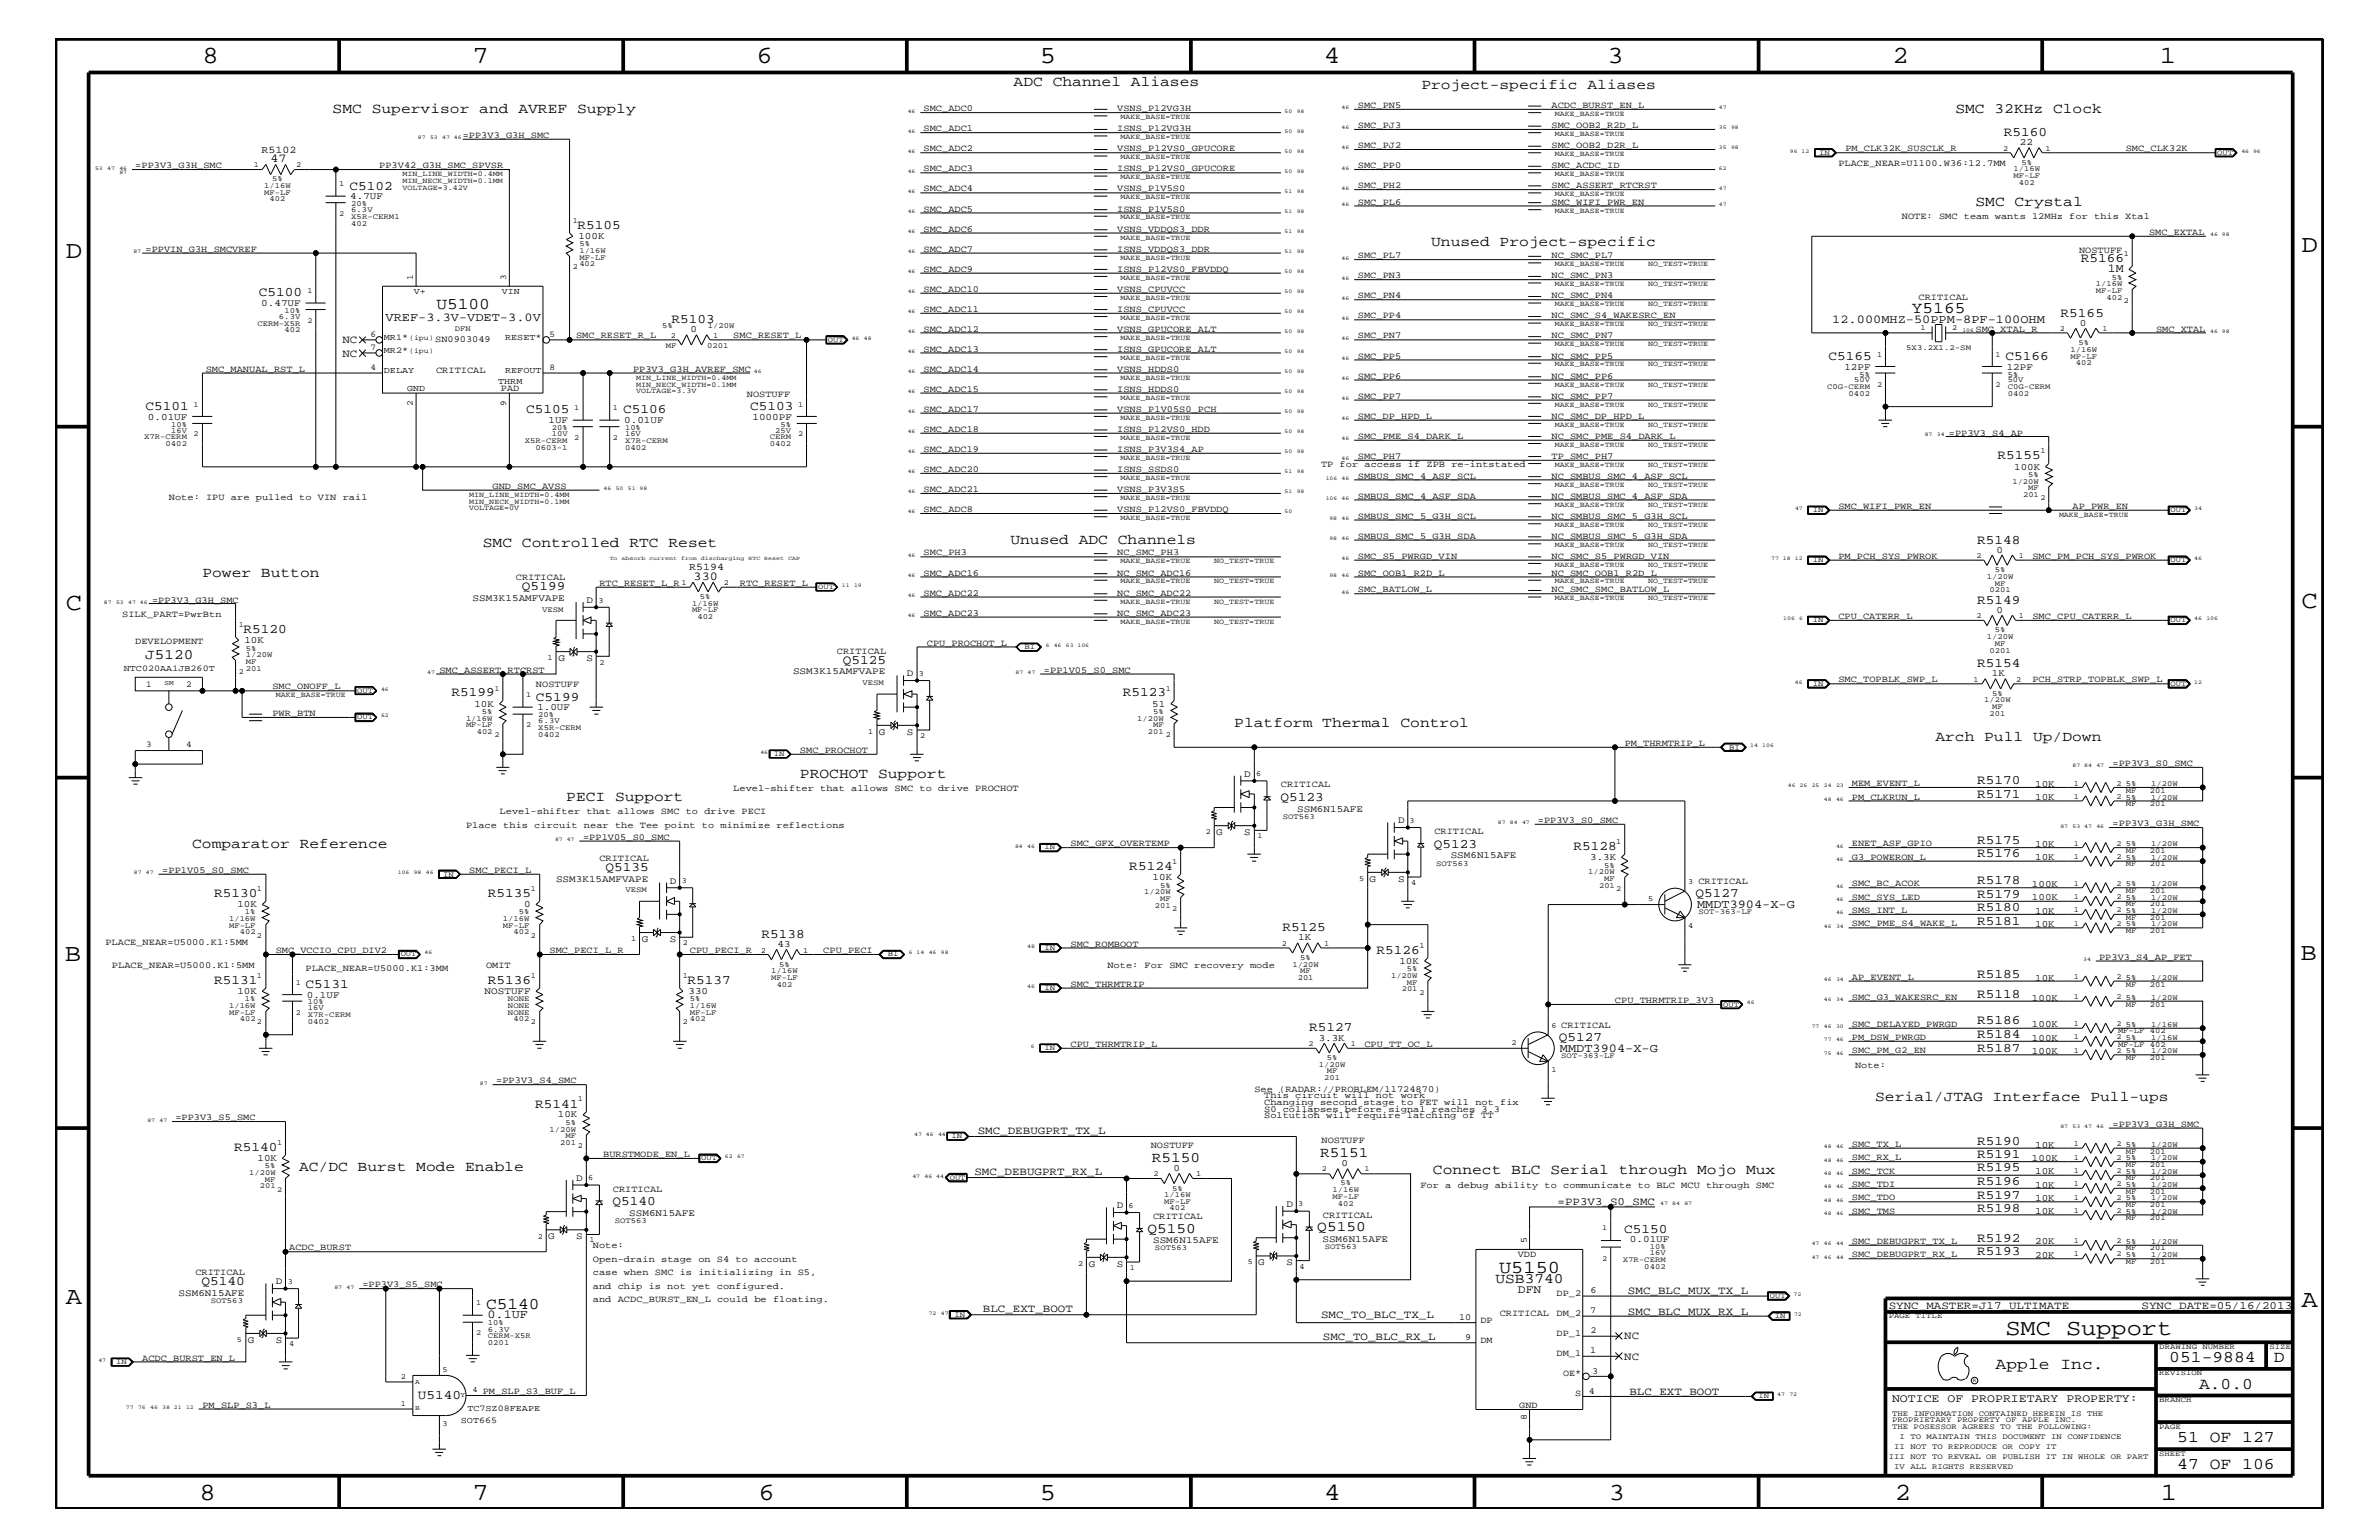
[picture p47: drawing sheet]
<svg xmlns="http://www.w3.org/2000/svg" width="432mm" height="279mm" viewBox="0 0 432 279" stroke-linecap="round" stroke-linejoin="round" font-family="sans-serif">
<defs><g id="words">
<g font-size="4.5">
<text x="36.7" y="11.5">8</text>
<text x="85.8" y="11.5">7</text>
<text x="137.3" y="11.5">6</text>
<text x="188.7" y="11.5">5</text>
<text x="240.3" y="11.5">4</text>
<text x="291.8" y="11.5">3</text>
<text x="343.5" y="11.5">2</text>
<text x="392" y="11.5">1</text>
<text x="11.9" y="46.8">D</text>
<text x="417.7" y="45.7">D</text>
<text x="11.9" y="110.6">C</text>
<text x="417.7" y="110.3">C</text>
<text x="11.8" y="174.3">B</text>
<text x="417.6" y="174.2">B</text>
<text x="11.9" y="236.7">A</text>
<text x="417.7" y="237.1">A</text>
<text x="36.2" y="272.1">8</text>
<text x="85.8" y="272.1">7</text>
<text x="137.7" y="272.1">6</text>
<text x="188.7" y="272.1">5</text>
<text x="240.4" y="272.1">4</text>
<text x="292" y="272.1">3</text>
<text x="343.9" y="272.1">2</text>
<text x="392.2" y="272.1">1</text>
</g>
<text font-size="4.1" x="364" y="242.3">SMC Support</text>
<text font-size="3.3" x="272.1" y="230.9">U5150</text>
<g font-size="3">
<text x="79.2" y="56">U5100</text>
<text x="347" y="56.8">Y5165</text>
<text x="88.2" y="237.4">C5140</text>
<text x="362.2" y="248.4">Apple Inc.</text>
<text x="393.7" y="247.1">051-9884</text>
<text x="399.2" y="252">A.0.0</text>
<text x="412.7" y="247.1">D</text>
<text x="395.2" y="261.6">51 OF 127</text>
<text x="395.2" y="266.6">47 OF 106</text>
</g>
<g font-size="2.6">
<text x="184" y="15.6">ADC Channel Aliases</text>
<text x="258" y="16.2">Project-specific Aliases</text>
<text x="60.4" y="20.4">SMC Supervisor and AVREF Supply</text>
<text x="354.9" y="20.4">SMC 32KHz Clock</text>
<text x="358.6" y="37.4">SMC Crystal</text>
<text x="259.8" y="44.6">Unused Project-specific</text>
<text x="87.6" y="99.3">SMC Controlled RTC Reset</text>
<text x="183.4" y="98.7">Unused ADC Channels</text>
<text x="36.7" y="104.7">Power Button</text>
<text x="26.4" y="119.5">J5120</text>
<text x="224" y="131.9">Platform Thermal Control</text>
<text x="351.3" y="134.4">Arch Pull Up/Down</text>
<text x="145.2" y="141.1">PROCHOT Support</text>
<text x="102.8" y="145.3">PECI Support</text>
<text x="34.9" y="153.8">Comparator Reference</text>
<text x="340.4" y="199.8">Serial/JTAG Interface Pull-ups</text>
<text x="239.6" y="209.9">R5151</text>
<text x="54.3" y="212.5">AC/DC Burst Mode Enable</text>
<text x="209" y="210.8">R5150</text>
<text x="260.1" y="213">Connect BLC Serial through Mojo Mux</text>
<text x="208.3" y="223.6">Q5150</text>
<text x="239.1" y="223.4">Q5150</text>
<text x="271.4" y="232.7">USB3740</text>
</g>
<g font-size="2.4">
<text x="363.7" y="24.7">R5160</text>
<text x="63.4" y="34.4">C5102</text>
<text x="104.8" y="41.5">R5105</text>
<text x="377.7" y="47.6">R5166</text>
<text x="47" y="53.8">C5100</text>
<text x="121.9" y="58.6">R5103</text>
<text x="374" y="57.4">R5165</text>
<text x="331.9" y="65.3">C5165</text>
<text x="364" y="65.3">C5166</text>
<text x="26.4" y="74.4">C5101</text>
<text x="95.5" y="75">C5105</text>
<text x="113.1" y="75">C5106</text>
<text x="136.1" y="74.4">C5103</text>
<text x="362.5" y="83.3">R5155</text>
<text x="358.9" y="98.7">R5148</text>
<text x="94.7" y="107.1">Q5199</text>
<text x="358.9" y="109.5">R5149</text>
<text x="44.2" y="114.8">R5120</text>
<text x="153" y="120.4">Q5125</text>
<text x="358.9" y="121">R5154</text>
<text x="82" y="126.4">R5199</text>
<text x="97.3" y="127.1">C5199</text>
<text x="203.8" y="126.4">R5123</text>
<text x="358.9" y="142.3">R5170</text>
<text x="232.4" y="145.3">Q5123</text>
<text x="358.9" y="144.7">R5171</text>
<text x="260.3" y="153.8">Q5123</text>
<text x="285.6" y="154.3">R5128</text>
<text x="358.9" y="153.2">R5175</text>
<text x="358.9" y="155.6">R5176</text>
<text x="109.9" y="158">Q5135</text>
<text x="205" y="157.9">R5124</text>
<text x="358.9" y="160.5">R5178</text>
<text x="38.9" y="162.8">R5130</text>
<text x="88.6" y="162.8">R5135</text>
<text x="307.8" y="162.8">Q5127</text>
<text x="358.9" y="165.3">R5180</text>
<text x="358.9" y="162.8">R5179</text>
<text x="358.9" y="167.8">R5181</text>
<text x="138.2" y="170.1">R5138</text>
<text x="232.8" y="168.9">R5125</text>
<text x="249.9" y="173.1">R5126</text>
<text x="38.9" y="178.5">R5131</text>
<text x="55.5" y="179.3">C5131</text>
<text x="88.6" y="178.5">R5136</text>
<text x="124.8" y="178.5">R5137</text>
<text x="358.9" y="177.4">R5185</text>
<text x="358.9" y="185.9">R5186</text>
<text x="358.9" y="181">R5118</text>
<text x="237.6" y="187.1">R5127</text>
<text x="283" y="188.8">Q5127</text>
<text x="358.9" y="190.8">R5187</text>
<text x="358.9" y="188.3">R5184</text>
<text x="97.1" y="200.9">R5141</text>
<text x="42.5" y="208.8">R5140</text>
<text x="358.9" y="207.7">R5190</text>
<text x="358.9" y="210.2">R5191</text>
<text x="358.9" y="212.5">R5195</text>
<text x="358.9" y="215">R5196</text>
<text x="111.2" y="218.6">Q5140</text>
<text x="358.9" y="217.5">R5197</text>
<text x="358.9" y="219.8">R5198</text>
<text x="294.8" y="223.6">C5150</text>
<text x="358.9" y="227.7">R5193</text>
<text x="358.9" y="225.3">R5192</text>
<text x="36.6" y="233.2">Q5140</text>
<text x="75.8" y="253.8">U5140</text>
</g>
<g font-size="2.2">
<text x="49.1" y="29.4">47</text>
<text x="382.6" y="49.4">1M</text>
<text x="70" y="58.2">VREF-3.3V-VDET-3.0V</text>
<text x="332.6" y="58.6">12.000MHZ-50PPM-8PF-100OHM</text>
<text x="125.9" y="105.2">330</text>
<text x="308" y="164.7">MMDT3904-X-G</text>
<text x="283.1" y="190.8">MMDT3904-X-G</text>
<text x="88.5" y="239.2">0.1UF</text>
</g>
<g font-size="2.1">
<text x="275.5" y="234.6">DFN</text>
<text x="343.4" y="254.4">NOTICE OF PROPRIETARY PROPERTY:</text>
</g>
<g font-size="2">
<text x="62.1" y="62.3">NC</text>
<text x="62.1" y="64.7">NC</text>
<text x="177.5" y="205.7">SMC_DEBUGPRT_TX_L</text>
<text x="176.9" y="213.2">SMC_DEBUGPRT_RX_L</text>
<text x="282.7" y="218.6">=PP3V3_S0_SMC</text>
<text x="178.4" y="238">BLC_EXT_BOOT</text>
<text x="239.8" y="239.2">SMC_TO_BLC_TX_L</text>
<text x="295.5" y="238.6">SMC_BLC_MUX_RX_L</text>
<text x="295.5" y="234.7">SMC_BLC_MUX_TX_L</text>
<text x="342.8" y="237.4">SYNC_MASTER=J17_ULTIMATE</text>
<text x="388.7" y="237.4">SYNC_DATE=05/16/2013</text>
<text x="240.1" y="243.1">SMC_TO_BLC_RX_L</text>
<text x="294.8" y="243">NC</text>
<text x="294.8" y="246.7">NC</text>
<text x="295.7" y="253.1">BLC_EXT_BOOT</text>
</g>
<g font-size="1.9">
<text x="47.5" y="27.7">R5102</text>
<text x="125.1" y="103.5">R5194</text>
</g>
<g font-size="1.8">
<text x="366.6" y="26.4">22</text>
<text x="63.6" y="36.2">4.7UF</text>
<text x="105" y="43.4">100K</text>
<text x="47.4" y="55.6">0.47UF</text>
<text x="377.5" y="59.1">0</text>
<text x="125.3" y="60.3">0</text>
<text x="334.8" y="67.1">12PF</text>
<text x="364.2" y="67.1">12PF</text>
<text x="26.8" y="76.2">0.01UF</text>
<text x="99.6" y="76.8">1UF</text>
<text x="113.3" y="76.8">0.01UF</text>
<text x="136.6" y="76.2">1000PF</text>
<text x="365.6" y="85.2">100K</text>
<text x="362.4" y="100.4">0</text>
<text x="85.8" y="109.1">SSM3K15AMFVAPE</text>
<text x="106.4" y="109.4">D</text>
<text x="362.4" y="111.2">0</text>
<text x="44.4" y="116.7">10K</text>
<text x="101.3" y="120">G</text>
<text x="106.4" y="120">S</text>
<text x="143.9" y="122.4">SSM3K15AMFVAPE</text>
<text x="164.6" y="122.7">D</text>
<text x="361.5" y="122.7">1K</text>
<text x="86.1" y="128.2">10K</text>
<text x="97.5" y="128.9">1.0UF</text>
<text x="209.1" y="128.2">51</text>
<text x="159.5" y="133.3">G</text>
<text x="164.6" y="133.3">S</text>
<text x="225.8" y="140.9">D</text>
<text x="369.4" y="142.8">10K</text>
<text x="235.5" y="147.3">SSM6N15AFE</text>
<text x="253.7" y="149.4">D</text>
<text x="369.4" y="145.1">10K</text>
<text x="220.7" y="151.5">G</text>
<text x="225.8" y="151.5">S</text>
<text x="263.3" y="155.7">SSM6N15AFE</text>
<text x="369.4" y="153.7">10K</text>
<text x="100.9" y="160">SSM3K15AMFVAPE</text>
<text x="121.6" y="160.3">D</text>
<text x="209.2" y="159.7">10K</text>
<text x="248.6" y="160">G</text>
<text x="253.7" y="160">S</text>
<text x="288.6" y="156.1">3.3K</text>
<text x="368.8" y="160.9">100K</text>
<text x="369.4" y="156.1">10K</text>
<text x="43.1" y="164.5">10K</text>
<text x="95.2" y="164.5">0</text>
<text x="368.8" y="163.4">100K</text>
<text x="369.4" y="165.8">10K</text>
<text x="116.5" y="170.9">G</text>
<text x="121.6" y="170.9">S</text>
<text x="141.1" y="171.8">43</text>
<text x="235.6" y="170.6">1K</text>
<text x="369.4" y="168.2">10K</text>
<text x="254" y="174.9">10K</text>
<text x="369.4" y="177.9">10K</text>
<text x="43.1" y="180.4">10K</text>
<text x="55.7" y="181">0.1UF</text>
<text x="88" y="180.4">NOSTUFF</text>
<text x="125" y="180.4">330</text>
<text x="368.8" y="181.6">100K</text>
<text x="239.4" y="188.8">3.3K</text>
<text x="368.8" y="191.2">100K</text>
<text x="368.8" y="188.8">100K</text>
<text x="368.8" y="186.4">100K</text>
<text x="101.3" y="202.7">10K</text>
<text x="369.4" y="208.2">10K</text>
<text x="46.7" y="210.7">10K</text>
<text x="104.6" y="214.2">D</text>
<text x="213" y="212.5">0</text>
<text x="243.5" y="211.6">0</text>
<text x="368.8" y="210.7">100K</text>
<text x="369.4" y="213">10K</text>
<text x="369.4" y="215.5">10K</text>
<text x="114.2" y="220.6">SSM6N15AFE</text>
<text x="202.7" y="219.2">D</text>
<text x="233.5" y="219">D</text>
<text x="369.4" y="217.9">10K</text>
<text x="369.4" y="220.3">10K</text>
<text x="99.5" y="224.8">G</text>
<text x="104.6" y="224.8">S</text>
<text x="209.3" y="225.6">SSM6N15AFE</text>
<text x="240" y="225.3">SSM6N15AFE</text>
<text x="295.8" y="225.3">0.01UF</text>
<text x="369.4" y="225.7">20K</text>
<text x="50" y="233">D</text>
<text x="197.6" y="229.8">G</text>
<text x="202.7" y="229.8">S</text>
<text x="228.3" y="229.6">G</text>
<text x="233.5" y="229.6">S</text>
<text x="369.4" y="228.2">20K</text>
<text x="32.4" y="235.1">SSM6N15AFE</text>
<text x="45" y="243.6">G</text>
<text x="50" y="243.6">S</text>
</g>
<g font-size="1.7">
<text x="167.6" y="20.2">SMC_ADC0</text>
<text x="167.6" y="23.8">SMC_ADC1</text>
<text x="202.8" y="20.2">VSNS_P12VG3H</text>
<text x="202.8" y="23.8">ISNS_P12VG3H</text>
<text x="246.5" y="19.6">SMC_PN5</text>
<text x="246.5" y="23.2">SMC_PJ3</text>
<text x="281.6" y="23.2">SMC_OOB2_R2D_L</text>
<text x="281.6" y="19.6">ACDC_BURST_EN_L</text>
<text x="84" y="25">=PP3V3_G3H_SMC</text>
<text x="167.6" y="27.5">SMC_ADC2</text>
<text x="202.8" y="27.5">VSNS_P12VS0_GPUCORE</text>
<text x="246.5" y="26.9">SMC_PJ2</text>
<text x="281.6" y="26.9">SMC_OOB2_D2R_L</text>
<text x="334.9" y="27.5">PM_CLK32K_SUSCLK_R</text>
<text x="385.8" y="27.5">SMC_CLK32K</text>
<text x="24.6" y="30.5">=PP3V3_G3H_SMC</text>
<text x="68.8" y="30.5">PP3V42_G3H_SMC_SPVSR</text>
<text x="167.6" y="34.7">SMC_ADC4</text>
<text x="167.6" y="31.1">SMC_ADC3</text>
<text x="202.8" y="31.1">ISNS_P12VS0_GPUCORE</text>
<text x="202.8" y="34.7">VSNS_P1V5S0</text>
<text x="246.5" y="30.5">SMC_PP0</text>
<text x="246.5" y="34.1">SMC_PH2</text>
<text x="281.6" y="30.5">SMC_ACDC_ID</text>
<text x="281.6" y="34.1">SMC_ASSERT_RTCRST</text>
<text x="333.7" y="30.2">PLACE_NEAR=U1100.W36:12.7MM</text>
<text x="167.6" y="38.4">SMC_ADC5</text>
<text x="202.8" y="38.4">ISNS_P1V5S0</text>
<text x="246.5" y="37.2">SMC_PL6</text>
<text x="281.6" y="37.2">SMC_WIFI_PWR_EN</text>
<text x="345.2" y="39.8">NOTE: SMC team wants 12MHz for this Xtal</text>
<text x="26.4" y="45.7">=PPVIN_G3H_SMCVREF</text>
<text x="167.6" y="42">SMC_ADC6</text>
<text x="167.6" y="45.7">SMC_ADC7</text>
<text x="202.8" y="42">VSNS_VDDQS3_DDR</text>
<text x="202.8" y="45.7">ISNS_VDDQS3_DDR</text>
<text x="246.5" y="46.8">SMC_PL7</text>
<text x="281.6" y="46.8">NC_SMC_PL7</text>
<text x="377.4" y="45.9">NOSTUFF</text>
<text x="390.1" y="42.6">SMC_EXTAL</text>
<text x="167.6" y="49.3">SMC_ADC9</text>
<text x="167.6" y="52.9">SMC_ADC10</text>
<text x="202.8" y="49.3">ISNS_P12VS0_FBVDDQ</text>
<text x="202.8" y="52.9">VSNS_CPUVCC</text>
<text x="246.5" y="50.5">SMC_PN3</text>
<text x="281.6" y="50.5">NC_SMC_PN3</text>
<text x="167.6" y="56.6">SMC_ADC11</text>
<text x="202.8" y="56.6">ISNS_CPUVCC</text>
<text x="246.5" y="54.1">SMC_PN4</text>
<text x="246.5" y="57.8">SMC_PP4</text>
<text x="281.6" y="57.8">NC_SMC_S4_WAKESRC_EN</text>
<text x="281.6" y="54.1">NC_SMC_PN4</text>
<text x="348.2" y="54.4">CRITICAL</text>
<text x="79" y="62">SN0903049</text>
<text x="104.6" y="61.4">SMC_RESET_R_L</text>
<text x="133.1" y="61.4">SMC_RESET_L</text>
<text x="167.6" y="63.9">SMC_ADC13</text>
<text x="167.6" y="60.2">SMC_ADC12</text>
<text x="202.8" y="63.9">ISNS_GPUCORE_ALT</text>
<text x="202.8" y="60.2">VSNS_GPUCORE_ALT</text>
<text x="246.5" y="61.4">SMC_PN7</text>
<text x="246.5" y="65.1">SMC_PP5</text>
<text x="281.6" y="65.1">NC_SMC_PP5</text>
<text x="281.6" y="61.4">NC_SMC_PN7</text>
<text x="358.6" y="60.2">SMC_XTAL_R</text>
<text x="391.3" y="60.2">SMC_XTAL</text>
<text x="37.3" y="67.5">SMC_MANUAL_RST_L</text>
<text x="79.2" y="67.7">CRITICAL</text>
<text x="90.9" y="70.9">PAD</text>
<text x="114.9" y="67.5">PP3V3_G3H_AVREF_SMC</text>
<text x="135.6" y="72">NOSTUFF</text>
<text x="167.6" y="67.5">SMC_ADC14</text>
<text x="167.6" y="71.1">SMC_ADC15</text>
<text x="202.8" y="71.1">ISNS_HDDS0</text>
<text x="202.8" y="67.5">VSNS_HDDS0</text>
<text x="246.5" y="68.7">SMC_PP6</text>
<text x="281.6" y="68.7">NC_SMC_PP6</text>
<text x="167.6" y="74.7">SMC_ADC17</text>
<text x="202.8" y="74.7">VSNS_P1V05S0_PCH</text>
<text x="246.5" y="76">SMC_DP_HPD_L</text>
<text x="246.5" y="72.3">SMC_PP7</text>
<text x="281.6" y="76">NC_SMC_DP_HPD_L</text>
<text x="281.6" y="72.3">NC_SMC_PP7</text>
<text x="167.6" y="82">SMC_ADC19</text>
<text x="167.6" y="78.3">SMC_ADC18</text>
<text x="202.8" y="82">ISNS_P3V3S4_AP</text>
<text x="202.8" y="78.3">ISNS_P12VS0_HDD</text>
<text x="246.5" y="79.6">SMC_PME_S4_DARK_L</text>
<text x="246.5" y="83.3">SMC_PH7</text>
<text x="281.6" y="83.3">TP_SMC_PH7</text>
<text x="281.6" y="79.6">NC_SMC_PME_S4_DARK_L</text>
<text x="353.7" y="79">=PP3V3_S4_AP</text>
<text x="89.4" y="88.7">GND_SMC_AVSS</text>
<text x="167.6" y="89.3">SMC_ADC21</text>
<text x="167.6" y="85.6">SMC_ADC20</text>
<text x="202.8" y="85.6">ISNS_SSDS0</text>
<text x="202.8" y="89.3">VSNS_P3V3S5</text>
<text x="239.8" y="84.7">TP for access if ZPB re-intstated</text>
<text x="246.5" y="86.9">SMBUS_SMC_4_ASF_SCL</text>
<text x="281.6" y="86.9">NC_SMBUS_SMC_4_ASF_SCL</text>
<text x="30.6" y="90.7">Note: IPU are pulled to VIN rail</text>
<text x="167.6" y="92.9">SMC_ADC8</text>
<text x="202.8" y="92.9">VSNS_P12VS0_FBVDDQ</text>
<text x="246.5" y="90.5">SMBUS_SMC_4_ASF_SDA</text>
<text x="246.5" y="94.2">SMBUS_SMC_5_G3H_SCL</text>
<text x="281.6" y="94.2">NC_SMBUS_SMC_5_G3H_SCL</text>
<text x="281.6" y="90.5">NC_SMBUS_SMC_4_ASF_SDA</text>
<text x="333.7" y="92.3">SMC_WIFI_PWR_EN</text>
<text x="376.2" y="92.3">AP_PWR_EN</text>
<text x="167.6" y="100.8">SMC_PH3</text>
<text x="202.8" y="100.8">NC_SMC_PH3</text>
<text x="246.5" y="101.4">SMC_S5_PWRGD_VIN</text>
<text x="246.5" y="97.7">SMBUS_SMC_5_G3H_SDA</text>
<text x="281.6" y="101.4">NC_SMC_S5_PWRGD_VIN</text>
<text x="281.6" y="97.7">NC_SMBUS_SMC_5_G3H_SDA</text>
<text x="333.7" y="101.4">PM_PCH_SYS_PWROK</text>
<text x="368.9" y="101.4">SMC_PM_PCH_SYS_PWROK</text>
<text x="93.6" y="105.3">CRITICAL</text>
<text x="108.8" y="106.3">RTC_RESET_L_R</text>
<text x="134.3" y="106.3">RTC_RESET_L</text>
<text x="167.6" y="104.4">SMC_ADC16</text>
<text x="202.8" y="104.4">NC_SMC_ADC16</text>
<text x="246.5" y="104.4">SMC_OOB1_R2D_L</text>
<text x="246.5" y="107.5">SMC_BATLOW_L</text>
<text x="281.6" y="107.5">NC_SMC_SMC_BATLOW_L</text>
<text x="281.6" y="104.4">NC_SMC_OOB1_R2D_L</text>
<text x="22.2" y="112">SILK_PART=PwrBtn</text>
<text x="27.6" y="109.3">=PP3V3_G3H_SMC</text>
<text x="167.6" y="111.7">SMC_ADC23</text>
<text x="167.6" y="108.1">SMC_ADC22</text>
<text x="202.8" y="108.1">NC_SMC_ADC22</text>
<text x="202.8" y="111.7">NC_SMC_ADC23</text>
<text x="333.7" y="112.3">CPU_CATERR_L</text>
<text x="368.9" y="112.3">SMC_CPU_CATERR_L</text>
<text x="24.6" y="116.8">DEVELOPMENT</text>
<text x="151.9" y="118.6">CRITICAL</text>
<text x="168.2" y="117.2">CPU_PROCHOT_L</text>
<text x="49.4" y="125.1">SMC_ONOFF_L</text>
<text x="79.8" y="122">SMC_ASSERT_RTCRST</text>
<text x="97.3" y="124.7">NOSTUFF</text>
<text x="189.5" y="122">=PP1V05_S0_SMC</text>
<text x="333.7" y="123.8">SMC_TOPBLK_SWP_L</text>
<text x="368.9" y="123.8">PCH_STRP_TOPBLK_SWP_L</text>
<text x="49.4" y="129.9">PWR_BTN</text>
<text x="145.2" y="136.6">SMC_PROCHOT</text>
<text x="294.9" y="135.3">PM_THRMTRIP_L</text>
<text x="133.1" y="143.5">Level-shifter that allows SMC to drive PROCHOT</text>
<text x="232.5" y="142.9">CRITICAL</text>
<text x="336.1" y="142.6">MEM_EVENT_L</text>
<text x="383.5" y="139">=PP3V3_S0_SMC</text>
<text x="90.7" y="147.7">Level-shifter that allows SMC to drive PECI</text>
<text x="279.1" y="149.3">=PP3V3_S0_SMC</text>
<text x="336.1" y="145.1">PM_CLKRUN_L</text>
<text x="383.5" y="149.9">=PP3V3_G3H_SMC</text>
<text x="84.6" y="150.1">Place this circuit near the Tee point to minimize reflections</text>
<text x="105.8" y="152.3">=PP1V05_S0_SMC</text>
<text x="194.3" y="153.5">SMC_GFX_OVERTEMP</text>
<text x="260.3" y="151.3">CRITICAL</text>
<text x="336.1" y="156">G3_POWERON_L</text>
<text x="336.1" y="153.5">ENET_ASF_GPIO</text>
<text x="29.5" y="158.4">=PP1V05_S0_SMC</text>
<text x="85.2" y="158.4">SMC_PECI_L</text>
<text x="108.8" y="156.2">CRITICAL</text>
<text x="308.3" y="160.5">CRITICAL</text>
<text x="336.1" y="160.8">SMC_BC_ACOK</text>
<text x="336.1" y="163.3">SMC_SYS_LED</text>
<text x="336.1" y="165.6">SMS_INT_L</text>
<text x="19.1" y="171.4">PLACE_NEAR=U5000.K1:5MM</text>
<text x="50" y="172.9">SMC_VCCIO_CPU_DIV2</text>
<text x="99.7" y="172.9">SMC_PECI_L_R</text>
<text x="125.2" y="172.9">CPU_PECI_R</text>
<text x="149.4" y="172.9">CPU_PECI</text>
<text x="194.3" y="171.7">SMC_ROMBOOT</text>
<text x="336.1" y="168.1">SMC_PME_S4_WAKE_L</text>
<text x="20.3" y="175.6">PLACE_NEAR=U5000.K1:5MM</text>
<text x="55.5" y="176.2">PLACE_NEAR=U5000.K1:3MM</text>
<text x="88.2" y="175.6">OMIT</text>
<text x="194.3" y="179">SMC_THRMTRIP</text>
<text x="201" y="175.6">Note: For SMC recovery mode</text>
<text x="336.1" y="177.7">AP_EVENT_L</text>
<text x="381" y="174.2">PP3V3_S4_AP_FET</text>
<text x="293.1" y="182.1">CPU_THRMTRIP_3V3</text>
<text x="336.1" y="181.4">SMC_G3_WAKESRC_EN</text>
<text x="194.3" y="189.9">CPU_THRMTRIP_L</text>
<text x="247.6" y="189.9">CPU_TT_OC_L</text>
<text x="283.4" y="186.5">CRITICAL</text>
<text x="336.1" y="188.7">PM_DSW_PWRGD</text>
<text x="336.1" y="191.1">SMC_PM_G2_EN</text>
<text x="336.1" y="186.3">SMC_DELAYED_PWRGD</text>
<text x="90.1" y="196.5">=PP3V3_S4_SMC</text>
<text x="336.7" y="193.7">Note:</text>
<text x="31.8" y="203.2">=PP3V3_S5_SMC</text>
<text x="227.7" y="198.1">See (RADAR://PROBLEM/11724870)</text>
<text x="229.4" y="202.9">Soltution will require latching of TT</text>
<text x="229.4" y="199.2">This circuit will not work</text>
<text x="229.4" y="200.4">Changing second stage to FET will not fix</text>
<text x="229.4" y="201.7">S0 collapses before signal reaches 3.3</text>
<text x="109.5" y="209.9">BURSTMODE_EN_L</text>
<text x="208.9" y="208.3">NOSTUFF</text>
<text x="239.9" y="207.5">NOSTUFF</text>
<text x="336.1" y="208.1">SMC_TX_L</text>
<text x="383.5" y="204.4">=PP3V3_G3H_SMC</text>
<text x="257.8" y="215.6">For a debug ability to communicate to BLC MCU through SMC</text>
<text x="336.1" y="215.3">SMC_TDI</text>
<text x="336.1" y="213">SMC_TCK</text>
<text x="336.1" y="210.5">SMC_RX_L</text>
<text x="111.3" y="216.2">CRITICAL</text>
<text x="209.3" y="221.2">CRITICAL</text>
<text x="240.1" y="220.9">CRITICAL</text>
<text x="336.1" y="220.2">SMC_TMS</text>
<text x="336.1" y="217.8">SMC_TDO</text>
<text x="52.5" y="226.9">ACDC_BURST</text>
<text x="107.6" y="226.5">Note:</text>
<text x="277.1" y="225.6" transform="rotate(-90 277.1 225.6)">5</text>
<text x="336.1" y="225.7">SMC_DEBUGPRT_TX_L</text>
<text x="35.5" y="231.3">CRITICAL</text>
<text x="65.8" y="233.5">=PP3V3_S5_SMC</text>
<text x="107.6" y="229">Open-drain stage on S4 to account</text>
<text x="107.6" y="231.3">case when SMC is initializing in S5,</text>
<text x="107.6" y="233.8">and chip is not yet configured.</text>
<text x="275.5" y="228.1">VDD</text>
<text x="336.1" y="228.1">SMC_DEBUGPRT_RX_L</text>
<text x="107.6" y="236.2">and ACDC_BURST_EN_L could be floating.</text>
<text x="264.8" y="239.5">10</text>
<text x="268.7" y="240">DP</text>
<text x="272.2" y="238.8">CRITICAL</text>
<text x="282.5" y="238.8">DM_2</text>
<text x="282.5" y="235.1">DP_2</text>
<text x="288.6" y="238.3">7</text>
<text x="288.7" y="234.6">6</text>
<text x="265.9" y="243.1">9</text>
<text x="268.7" y="243.6">DM</text>
<text x="282.5" y="242.4">DP_1</text>
<text x="288.6" y="245.6">1</text>
<text x="288.7" y="241.9">2</text>
<text x="25.8" y="246.9">ACDC_BURST_EN_L</text>
<text x="282.5" y="246.1">DM_1</text>
<text x="283.7" y="249.7">OE*</text>
<text x="289" y="249.2">3</text>
<text x="36.7" y="255.4">PM_SLP_S3_L</text>
<text x="87.6" y="252.9">PM_SLP_S3_BUF_L</text>
<text x="275.8" y="255.5">GND</text>
<text x="277.1" y="257.7" transform="rotate(-90 277.1 257.7)">8</text>
<text x="285.9" y="253.4">S</text>
<text x="288.4" y="252.8">4</text>
</g>
<g font-size="1.6">
<text x="74.9" y="50.7" transform="rotate(-90 74.9 50.7)">1</text>
<text x="75.1" y="53.4">V+</text>
<text x="91.1" y="53.4">VIN</text>
<text x="91.9" y="50.7" transform="rotate(-90 91.9 50.7)">3</text>
<text x="67.2" y="61.1">6</text>
<text x="67.2" y="63.4">7</text>
<text x="69.7" y="61.7">MR1*</text>
<text x="69.7" y="64">MR2*</text>
<text x="91.7" y="61.7">RESET*</text>
<text x="99.7" y="61.1">5</text>
<text x="67.2" y="67.1">4</text>
<text x="69.7" y="67.7">DELAY</text>
<text x="73.9" y="70.9">GND</text>
<text x="90.4" y="69.6">THRM</text>
<text x="91.7" y="67.7">REFOUT</text>
<text x="99.7" y="67.1">8</text>
<text x="74.9" y="73.6" transform="rotate(-90 74.9 73.6)">2</text>
<text x="91.9" y="73.6" transform="rotate(-90 91.9 73.6)">9</text>
<text x="22.5" y="121.7">NTC020AA1JB260T</text>
<text x="26.5" y="124.7">1</text>
<text x="33.8" y="124.7">2</text>
<text x="26.5" y="135.6">3</text>
<text x="33.8" y="135.6">4</text>
<text x="84.8" y="256.1">TC7SZ08FEAPE</text>
<text x="83.7" y="258.2">SOT665</text>
</g>
<g font-size="1.4">
<text x="203.4" y="21.6">MAKE_BASE=TRUE</text>
<text x="282.2" y="21">MAKE_BASE=TRUE</text>
<text x="203.4" y="28.9">MAKE_BASE=TRUE</text>
<text x="203.4" y="25.3">MAKE_BASE=TRUE</text>
<text x="282.2" y="24.7">MAKE_BASE=TRUE</text>
<text x="282.2" y="28.3">MAKE_BASE=TRUE</text>
<text x="330.2" y="28.1">IN</text>
<text x="363.6" y="27.4">2</text>
<text x="366.9" y="29.9">5%</text>
<text x="371.3" y="27.4">1</text>
<text x="402.4" y="28.1">OUT</text>
<text x="46.1" y="30.3">1</text>
<text x="48" y="35.3">MF-LF</text>
<text x="48" y="34.1">1/16W</text>
<text x="49.4" y="32.9">5%</text>
<text x="53.8" y="30.3">2</text>
<text x="61.5" y="33.7">1</text>
<text x="73.1" y="31.9">MIN_LINE_WIDTH=0.4MM</text>
<text x="73.1" y="33.1">MIN_NECK_WIDTH=0.1MM</text>
<text x="73.1" y="34.4">VOLTAGE=3.42V</text>
<text x="203.4" y="32.5">MAKE_BASE=TRUE</text>
<text x="282.2" y="31.9">MAKE_BASE=TRUE</text>
<text x="282.2" y="35.6">MAKE_BASE=TRUE</text>
<text x="365.5" y="32.3">MF-LF</text>
<text x="365.5" y="31.1">1/16W</text>
<text x="366.4" y="33.6">402</text>
<text x="48.9" y="36.5">402</text>
<text x="61.5" y="39.2">2</text>
<text x="63.8" y="40.9">402</text>
<text x="63.8" y="39.7">X5R-CERM1</text>
<text x="63.8" y="37.4">20%</text>
<text x="63.8" y="38.5">6.3V</text>
<text x="104" y="40.4">1</text>
<text x="203.4" y="39.8">MAKE_BASE=TRUE</text>
<text x="203.4" y="36.2">MAKE_BASE=TRUE</text>
<text x="282.2" y="38.6">MAKE_BASE=TRUE</text>
<text x="105.2" y="47.1">MF-LF</text>
<text x="105.2" y="45.9">1/16W</text>
<text x="105.2" y="44.6">5%</text>
<text x="203.4" y="43.5">MAKE_BASE=TRUE</text>
<text x="203.4" y="47.1">MAKE_BASE=TRUE</text>
<text x="385.5" y="46.5">1</text>
<text x="55.8" y="53.2">1</text>
<text x="104" y="48.9">2</text>
<text x="105.2" y="48.3">402</text>
<text x="203.4" y="50.7">MAKE_BASE=TRUE</text>
<text x="282.2" y="48.3">MAKE_BASE=TRUE</text>
<text x="282.2" y="51.9">MAKE_BASE=TRUE</text>
<text x="299.1" y="48.3">NO_TEST=TRUE</text>
<text x="299.1" y="51.9">NO_TEST=TRUE</text>
<text x="380.4" y="53.2">MF-LF</text>
<text x="380.4" y="51.9">1/16W</text>
<text x="383.3" y="50.7">5%</text>
<text x="46.7" y="59.1">CERM-X5R</text>
<text x="50.6" y="57.9">6.3V</text>
<text x="51.6" y="56.8">10%</text>
<text x="55.8" y="58.6">2</text>
<text x="120.2" y="59.5">5%</text>
<text x="128.5" y="59.5">1/20W</text>
<text x="203.4" y="54.4">MAKE_BASE=TRUE</text>
<text x="203.4" y="58">MAKE_BASE=TRUE</text>
<text x="282.2" y="59.2">MAKE_BASE=TRUE</text>
<text x="282.2" y="55.6">MAKE_BASE=TRUE</text>
<text x="299.1" y="59.2">NO_TEST=TRUE</text>
<text x="299.1" y="55.6">NO_TEST=TRUE</text>
<text x="348.6" y="59.8">1</text>
<text x="354.3" y="59.8">2</text>
<text x="382.4" y="54.4">402</text>
<text x="385.5" y="55">2</text>
<text x="51.6" y="60.3">402</text>
<text x="74.3" y="61.7">(ipu)</text>
<text x="74.3" y="64">(ipu)</text>
<text x="82.5" y="60.1">DFN</text>
<text x="120.9" y="63.2">MF</text>
<text x="121.7" y="61.3">2</text>
<text x="128.4" y="63.2">0201</text>
<text x="129.5" y="61.3">1</text>
<text x="150.3" y="62">OUT</text>
<text x="203.4" y="65.3">MAKE_BASE=TRUE</text>
<text x="203.4" y="61.7">MAKE_BASE=TRUE</text>
<text x="282.2" y="62.9">MAKE_BASE=TRUE</text>
<text x="299.1" y="62.9">NO_TEST=TRUE</text>
<text x="340.7" y="64.7">1</text>
<text x="346" y="63.4">5X3.2X1.2-SM</text>
<text x="362.2" y="64.7">1</text>
<text x="373.9" y="60.1">2</text>
<text x="375.8" y="63.9">1/16W</text>
<text x="375.8" y="65.1">MF-LF</text>
<text x="377.2" y="62.6">5%</text>
<text x="381.6" y="60.1">1</text>
<text x="115.5" y="68.9">MIN_LINE_WIDTH=0.4MM</text>
<text x="115.5" y="70.1">MIN_NECK_WIDTH=0.1MM</text>
<text x="115.5" y="71.3">VOLTAGE=3.3V</text>
<text x="203.4" y="68.9">MAKE_BASE=TRUE</text>
<text x="282.2" y="70.1">MAKE_BASE=TRUE</text>
<text x="282.2" y="66.5">MAKE_BASE=TRUE</text>
<text x="299.1" y="70.1">NO_TEST=TRUE</text>
<text x="299.1" y="66.5">NO_TEST=TRUE</text>
<text x="331.6" y="70.6">C0G-CERM</text>
<text x="335.5" y="71.8">0402</text>
<text x="336.5" y="69.4">50V</text>
<text x="337.5" y="68.4">5%</text>
<text x="340.7" y="70.1">2</text>
<text x="362.2" y="70.1">2</text>
<text x="364.4" y="71.8">0402</text>
<text x="364.4" y="70.6">C0G-CERM</text>
<text x="364.4" y="69.4">50V</text>
<text x="364.4" y="68.4">5%</text>
<text x="376.8" y="66.2">402</text>
<text x="31.1" y="77.4">10%</text>
<text x="35.1" y="73.8">1</text>
<text x="104.2" y="74.4">1</text>
<text x="111.3" y="74.4">1</text>
<text x="141.6" y="77.4">5%</text>
<text x="144.9" y="73.8">1</text>
<text x="203.4" y="76.2">MAKE_BASE=TRUE</text>
<text x="203.4" y="72.6">MAKE_BASE=TRUE</text>
<text x="282.2" y="77.4">MAKE_BASE=TRUE</text>
<text x="282.2" y="73.8">MAKE_BASE=TRUE</text>
<text x="299.1" y="77.4">NO_TEST=TRUE</text>
<text x="299.1" y="73.8">NO_TEST=TRUE</text>
<text x="26.2" y="79.7">X7R-CERM</text>
<text x="30.1" y="80.9">0402</text>
<text x="31.1" y="78.5">16V</text>
<text x="35.1" y="79.2">2</text>
<text x="95.2" y="80.3">X5R-CERM</text>
<text x="97.2" y="81.6">0603-1</text>
<text x="100.2" y="78">20%</text>
<text x="100.2" y="79.1">10V</text>
<text x="104.2" y="79.9">2</text>
<text x="111.3" y="79.9">2</text>
<text x="113.5" y="78">10%</text>
<text x="113.5" y="81.6">0402</text>
<text x="113.5" y="80.3">X7R-CERM</text>
<text x="113.5" y="79.1">16V</text>
<text x="139.7" y="80.9">0402</text>
<text x="139.7" y="79.7">CERM</text>
<text x="140.7" y="78.5">25V</text>
<text x="144.9" y="79.2">2</text>
<text x="203.4" y="83.5">MAKE_BASE=TRUE</text>
<text x="203.4" y="79.9">MAKE_BASE=TRUE</text>
<text x="282.2" y="81.1">MAKE_BASE=TRUE</text>
<text x="299.1" y="81.1">NO_TEST=TRUE</text>
<text x="370.3" y="82.2">1</text>
<text x="203.4" y="87.1">MAKE_BASE=TRUE</text>
<text x="282.2" y="84.7">MAKE_BASE=TRUE</text>
<text x="282.2" y="88.3">MAKE_BASE=TRUE</text>
<text x="299.1" y="84.7">NO_TEST=TRUE</text>
<text x="299.1" y="88.3">NO_TEST=TRUE</text>
<text x="365.3" y="87.7">1/20W</text>
<text x="368.1" y="88.9">MF</text>
<text x="368.1" y="86.5">5%</text>
<text x="85.2" y="92.6">VOLTAGE=0V</text>
<text x="85.2" y="91.4">MIN_NECK_WIDTH=0.1MM</text>
<text x="85.2" y="90.1">MIN_LINE_WIDTH=0.4MM</text>
<text x="203.4" y="90.7">MAKE_BASE=TRUE</text>
<text x="203.4" y="94.3">MAKE_BASE=TRUE</text>
<text x="282.2" y="95.6">MAKE_BASE=TRUE</text>
<text x="282.2" y="92">MAKE_BASE=TRUE</text>
<text x="299.1" y="95.6">NO_TEST=TRUE</text>
<text x="299.1" y="92">NO_TEST=TRUE</text>
<text x="329" y="92.9">IN</text>
<text x="367.2" y="90.1">201</text>
<text x="370.3" y="90.7">2</text>
<text x="373.7" y="93.8">MAKE_BASE=TRUE</text>
<text x="394" y="92.9">OUT</text>
<text x="282.2" y="99.3">MAKE_BASE=TRUE</text>
<text x="299.1" y="99.3">NO_TEST=TRUE</text>
<text x="358.7" y="101.3">2</text>
<text x="366.4" y="101.3">1</text>
<text x="123.7" y="106.1">1</text>
<text x="131.4" y="106.1">2</text>
<text x="148.5" y="106.9">OUT</text>
<text x="203.4" y="105.9">MAKE_BASE=TRUE</text>
<text x="203.4" y="102.2">MAKE_BASE=TRUE</text>
<text x="220.4" y="105.9">NO_TEST=TRUE</text>
<text x="220.4" y="102.2">NO_TEST=TRUE</text>
<text x="282.2" y="105.9">MAKE_BASE=TRUE</text>
<text x="282.2" y="102.9">MAKE_BASE=TRUE</text>
<text x="299.1" y="105.9">NO_TEST=TRUE</text>
<text x="299.1" y="102.9">NO_TEST=TRUE</text>
<text x="329" y="102.1">IN</text>
<text x="360.6" y="105">1/20W</text>
<text x="361.1" y="107.5">0201</text>
<text x="362.1" y="103.8">5%</text>
<text x="362.1" y="106.3">MF</text>
<text x="394" y="102.1">OUT</text>
<text x="43.3" y="113.7">1</text>
<text x="98.4" y="111">VESM</text>
<text x="108.6" y="109.3">3</text>
<text x="125.6" y="109.9">1/16W</text>
<text x="125.6" y="111.1">MF-LF</text>
<text x="126.6" y="112.3">402</text>
<text x="127" y="108.7">5%</text>
<text x="203.4" y="113.1">MAKE_BASE=TRUE</text>
<text x="203.4" y="109.5">MAKE_BASE=TRUE</text>
<text x="220.4" y="109.5">NO_TEST=TRUE</text>
<text x="220.4" y="113.1">NO_TEST=TRUE</text>
<text x="282.2" y="108.9">MAKE_BASE=TRUE</text>
<text x="299.1" y="108.9">NO_TEST=TRUE</text>
<text x="329" y="112.9">IN</text>
<text x="358.7" y="112.2">2</text>
<text x="366.4" y="112.2">1</text>
<text x="394" y="112.9">OUT</text>
<text x="44.6" y="119.2">1/20W</text>
<text x="44.6" y="118.1">5%</text>
<text x="99.4" y="119.8">1</text>
<text x="185.9" y="117.8">BI</text>
<text x="360.6" y="115.9">1/20W</text>
<text x="361.1" y="118.4">0201</text>
<text x="362.1" y="114.8">5%</text>
<text x="362.1" y="117.2">MF</text>
<text x="43.3" y="122.3">2</text>
<text x="44.6" y="120.4">MF</text>
<text x="44.6" y="121.7">201</text>
<text x="64.9" y="125.7">OUT</text>
<text x="89.7" y="125.3">1</text>
<text x="108.8" y="120.6">2</text>
<text x="156.5" y="124.3">VESM</text>
<text x="166.8" y="122.6">3</text>
<text x="211.6" y="125.3">1</text>
<text x="329" y="124.4">IN</text>
<text x="358.2" y="123.7">1</text>
<text x="365.9" y="123.7">2</text>
<text x="394" y="124.4">OUT</text>
<text x="50" y="126.5">MAKE_BASE=TRUE</text>
<text x="64.9" y="130.5">OUT</text>
<text x="84.6" y="131.9">MF-LF</text>
<text x="84.6" y="130.8">1/16W</text>
<text x="87.5" y="129.6">5%</text>
<text x="95.5" y="131.9">2</text>
<text x="95.5" y="126.5">1</text>
<text x="97.7" y="131.3">6.3V</text>
<text x="97.7" y="130.2">20%</text>
<text x="206.4" y="130.8">1/20W</text>
<text x="209.3" y="131.9">MF</text>
<text x="209.3" y="129.6">5%</text>
<text x="360.1" y="127.5">1/20W</text>
<text x="361.1" y="129.9">201</text>
<text x="361.6" y="128.7">MF</text>
<text x="361.6" y="126.3">5%</text>
<text x="86.5" y="133.2">402</text>
<text x="89.7" y="133.8">2</text>
<text x="97.7" y="132.4">X5R-CERM</text>
<text x="97.7" y="133.6">0402</text>
<text x="140.5" y="137.2">IN</text>
<text x="157.6" y="133.2">1</text>
<text x="167" y="133.9">2</text>
<text x="208.4" y="133.2">201</text>
<text x="211.6" y="133.8">2</text>
<text x="313.9" y="136">BI</text>
<text x="228" y="140.8">6</text>
<text x="376.4" y="142.5">1</text>
<text x="384.1" y="142.5">2</text>
<text x="385.9" y="143.9">MF</text>
<text x="385.9" y="142.6">5%</text>
<text x="390.2" y="143.9">201</text>
<text x="390.4" y="142.6">1/20W</text>
<text x="232.8" y="148.5">SOT563</text>
<text x="255.9" y="149.3">3</text>
<text x="376.4" y="144.9">1</text>
<text x="384.1" y="144.9">2</text>
<text x="385.9" y="146.2">MF</text>
<text x="385.9" y="145.1">5%</text>
<text x="390.2" y="146.2">201</text>
<text x="390.4" y="145.1">1/20W</text>
<text x="189.6" y="154.1">IN</text>
<text x="218.9" y="151.3">2</text>
<text x="228.3" y="152.1">1</text>
<text x="293.4" y="153.2">1</text>
<text x="376.4" y="155.8">1</text>
<text x="376.4" y="153.4">1</text>
<text x="384.1" y="155.8">2</text>
<text x="384.1" y="153.4">2</text>
<text x="385.9" y="154.7">MF</text>
<text x="385.9" y="153.5">5%</text>
<text x="385.9" y="156">5%</text>
<text x="390.2" y="154.7">201</text>
<text x="390.4" y="153.5">1/20W</text>
<text x="390.4" y="156">1/20W</text>
<text x="46.6" y="161.7">1</text>
<text x="80.4" y="159">IN</text>
<text x="96.3" y="161.7">1</text>
<text x="113.5" y="161.9">VESM</text>
<text x="123.8" y="160.2">3</text>
<text x="210.6" y="161.1">5%</text>
<text x="212.8" y="156.8">1</text>
<text x="246.7" y="159.9">5</text>
<text x="256.1" y="160.6">4</text>
<text x="260.7" y="157.1">SOT563</text>
<text x="288.3" y="158.6">1/20W</text>
<text x="290.2" y="161.1">201</text>
<text x="291.2" y="159.9">MF</text>
<text x="291.2" y="157.4">5%</text>
<text x="293.4" y="161.7">2</text>
<text x="306.4" y="160.5">3</text>
<text x="376.4" y="160.7">1</text>
<text x="384.1" y="160.7">2</text>
<text x="385.9" y="162">MF</text>
<text x="385.9" y="160.8">5%</text>
<text x="385.9" y="157.2">MF</text>
<text x="390.2" y="162">201</text>
<text x="390.2" y="157.2">201</text>
<text x="390.4" y="160.8">1/20W</text>
<text x="41.6" y="167.1">1/16W</text>
<text x="44.4" y="165.9">1%</text>
<text x="91.3" y="167.1">1/16W</text>
<text x="94.1" y="165.9">5%</text>
<text x="207.7" y="162.2">1/20W</text>
<text x="209.6" y="164.7">201</text>
<text x="210.6" y="163.5">MF</text>
<text x="212.8" y="165.3">2</text>
<text x="299.1" y="163.5">5</text>
<text x="308.3" y="165.9">SOT-363-LF</text>
<text x="376.4" y="163.1">1</text>
<text x="376.4" y="165.6">1</text>
<text x="384.1" y="163.1">2</text>
<text x="384.1" y="165.6">2</text>
<text x="385.9" y="166.9">MF</text>
<text x="385.9" y="165.6">5%</text>
<text x="385.9" y="164.5">MF</text>
<text x="385.9" y="163.3">5%</text>
<text x="390.2" y="166.9">201</text>
<text x="390.2" y="164.5">201</text>
<text x="390.4" y="165.6">1/20W</text>
<text x="390.4" y="163.3">1/20W</text>
<text x="41.6" y="168.3">MF-LF</text>
<text x="43.5" y="169.5">402</text>
<text x="46.6" y="170.1">2</text>
<text x="72.7" y="173.5">OUT</text>
<text x="91.3" y="168.3">MF-LF</text>
<text x="93.2" y="169.5">402</text>
<text x="96.3" y="170.1">2</text>
<text x="114.5" y="170.7">1</text>
<text x="123.9" y="171.5">2</text>
<text x="138.1" y="172.8">2</text>
<text x="145.8" y="172.8">1</text>
<text x="161.1" y="173.5">BI</text>
<text x="189.6" y="172.3">IN</text>
<text x="232.7" y="171.6">2</text>
<text x="240.4" y="171.6">1</text>
<text x="257.6" y="172">1</text>
<text x="306.4" y="168.3">4</text>
<text x="376.4" y="168">1</text>
<text x="384.1" y="168">2</text>
<text x="385.9" y="169.3">MF</text>
<text x="385.9" y="168.1">5%</text>
<text x="390.2" y="169.3">201</text>
<text x="390.4" y="168.1">1/20W</text>
<text x="46.6" y="177.4">1</text>
<text x="53.7" y="178.7">1</text>
<text x="96.3" y="177.4">1</text>
<text x="123.9" y="177.4">1</text>
<text x="140" y="177.7">MF-LF</text>
<text x="140" y="176.6">1/16W</text>
<text x="141" y="179">402</text>
<text x="141.4" y="175.4">5%</text>
<text x="189.6" y="179.6">IN</text>
<text x="234.6" y="175.4">1/20W</text>
<text x="235.5" y="177.7">201</text>
<text x="236" y="176.6">MF</text>
<text x="236" y="174.2">5%</text>
<text x="252.5" y="177.4">1/20W</text>
<text x="254.4" y="179.9">201</text>
<text x="255.4" y="178.7">MF</text>
<text x="255.4" y="176.2">5%</text>
<text x="376.4" y="177.7">1</text>
<text x="384.1" y="177.7">2</text>
<text x="385.9" y="179">MF</text>
<text x="385.9" y="177.7">5%</text>
<text x="390.2" y="179">201</text>
<text x="390.4" y="177.7">1/20W</text>
<text x="41.6" y="184.1">MF-LF</text>
<text x="41.6" y="182.9">1/16W</text>
<text x="43.5" y="185.3">402</text>
<text x="44.4" y="181.6">1%</text>
<text x="46.6" y="185.9">2</text>
<text x="53.7" y="184.1">2</text>
<text x="55.9" y="182.2">10%</text>
<text x="55.9" y="185.8">0402</text>
<text x="55.9" y="183.3">16V</text>
<text x="55.9" y="184.6">X7R-CERM</text>
<text x="92.2" y="184.1">NONE</text>
<text x="92.2" y="181.6">NONE</text>
<text x="92.2" y="182.9">NONE</text>
<text x="93.2" y="185.3">402</text>
<text x="96.3" y="185.9">2</text>
<text x="123.9" y="185.9">2</text>
<text x="125.2" y="185.3">402</text>
<text x="125.2" y="184.1">MF-LF</text>
<text x="125.2" y="182.9">1/16W</text>
<text x="125.2" y="181.6">5%</text>
<text x="257.6" y="180.5">2</text>
<text x="312.8" y="182.7">OUT</text>
<text x="376.4" y="181.3">1</text>
<text x="384.1" y="181.3">2</text>
<text x="385.9" y="182.7">MF</text>
<text x="385.9" y="181.4">5%</text>
<text x="390.2" y="182.7">201</text>
<text x="390.4" y="181.4">1/20W</text>
<text x="189.6" y="190.5">IN</text>
<text x="237.5" y="189.8">2</text>
<text x="245.2" y="189.8">1</text>
<text x="274.3" y="189.5">2</text>
<text x="281.6" y="186.5">6</text>
<text x="283.4" y="192">SOT-363-LF</text>
<text x="376.4" y="191">1</text>
<text x="376.4" y="188.6">1</text>
<text x="376.4" y="186.1">1</text>
<text x="384.1" y="191">2</text>
<text x="384.1" y="188.6">2</text>
<text x="384.1" y="186.1">2</text>
<text x="384.4" y="187.5">MF-LF 402</text>
<text x="384.4" y="189.9">MF-LF 402</text>
<text x="385.9" y="191.1">5%</text>
<text x="385.9" y="188.7">5%</text>
<text x="385.9" y="186.3">5%</text>
<text x="390.4" y="191.1">1/20W</text>
<text x="390.4" y="188.7">1/16W</text>
<text x="390.4" y="186.3">1/16W</text>
<text x="239.4" y="193.6">1/20W</text>
<text x="240.4" y="195.9">201</text>
<text x="240.8" y="194.8">MF</text>
<text x="240.8" y="192.3">5%</text>
<text x="281.6" y="194.4">1</text>
<text x="385.9" y="192.3">MF</text>
<text x="390.2" y="192.3">201</text>
<text x="104.9" y="199.8">1</text>
<text x="50.3" y="207.7">1</text>
<text x="99.7" y="205.3">1/20W</text>
<text x="101.7" y="207.7">201</text>
<text x="102.6" y="206.5">MF</text>
<text x="102.6" y="204.1">5%</text>
<text x="104.9" y="208.3">2</text>
<text x="172.7" y="206.5">IN</text>
<text x="376.4" y="208">1</text>
<text x="384.1" y="208">2</text>
<text x="385.9" y="209.3">MF</text>
<text x="385.9" y="208.1">5%</text>
<text x="390.2" y="209.3">201</text>
<text x="390.4" y="208.1">1/20W</text>
<text x="45.2" y="213.2">1/20W</text>
<text x="47.2" y="215.6">201</text>
<text x="48.1" y="214.4">MF</text>
<text x="48.1" y="211.9">5%</text>
<text x="106.8" y="214.2">6</text>
<text x="127.3" y="210.5">OUT</text>
<text x="172.4" y="214.1">OUT</text>
<text x="209.4" y="213.4">2</text>
<text x="217.1" y="213.4">1</text>
<text x="239.9" y="212.5">2</text>
<text x="243.3" y="215.1">5%</text>
<text x="247.6" y="212.5">1</text>
<text x="376.4" y="210.4">1</text>
<text x="376.4" y="212.8">1</text>
<text x="376.4" y="215.3">1</text>
<text x="384.1" y="210.4">2</text>
<text x="384.1" y="212.8">2</text>
<text x="384.1" y="215.3">2</text>
<text x="385.9" y="211.7">MF</text>
<text x="385.9" y="210.5">5%</text>
<text x="385.9" y="214.2">MF</text>
<text x="385.9" y="213">5%</text>
<text x="385.9" y="215.3">5%</text>
<text x="390.2" y="211.7">201</text>
<text x="390.2" y="214.2">201</text>
<text x="390.4" y="210.5">1/20W</text>
<text x="390.4" y="213">1/20W</text>
<text x="390.4" y="215.3">1/20W</text>
<text x="50.3" y="216.2">2</text>
<text x="111.6" y="221.9">SOT563</text>
<text x="204.8" y="219.1">6</text>
<text x="211.3" y="218.4">MF-LF</text>
<text x="211.3" y="217.2">1/16W</text>
<text x="212.3" y="219.6">402</text>
<text x="212.7" y="216">5%</text>
<text x="235.6" y="218.9">3</text>
<text x="241.9" y="216.4">1/16W</text>
<text x="241.9" y="217.5">MF-LF</text>
<text x="242.8" y="218.7">402</text>
<text x="376.4" y="217.7">1</text>
<text x="376.4" y="220.1">1</text>
<text x="384.1" y="217.7">2</text>
<text x="384.1" y="220.1">2</text>
<text x="385.9" y="216.6">MF</text>
<text x="385.9" y="219">MF</text>
<text x="385.9" y="217.8">5%</text>
<text x="385.9" y="221.4">MF</text>
<text x="385.9" y="220.2">5%</text>
<text x="390.2" y="216.6">201</text>
<text x="390.2" y="219">201</text>
<text x="390.2" y="221.4">201</text>
<text x="390.4" y="217.8">1/20W</text>
<text x="390.4" y="220.2">1/20W</text>
<text x="97.6" y="224.7">2</text>
<text x="107" y="225.4">1</text>
<text x="209.6" y="226.9">SOT563</text>
<text x="240.5" y="226.7">SOT563</text>
<text x="290.8" y="223.2">1</text>
<text x="299.5" y="226.7">10%</text>
<text x="299.5" y="227.7">16V</text>
<text x="376.4" y="228">1</text>
<text x="376.4" y="225.6">1</text>
<text x="384.1" y="228">2</text>
<text x="384.1" y="225.6">2</text>
<text x="385.9" y="226.9">MF</text>
<text x="385.9" y="225.7">5%</text>
<text x="390.2" y="226.9">201</text>
<text x="390.4" y="225.7">1/20W</text>
<text x="52.2" y="232.9">3</text>
<text x="195.7" y="229.6">2</text>
<text x="205.1" y="230.4">1</text>
<text x="226.5" y="229.4">5</text>
<text x="235.9" y="230.2">4</text>
<text x="290.8" y="228.7">2</text>
<text x="294.6" y="229">X7R-CERM</text>
<text x="298.4" y="230.2">0402</text>
<text x="385.9" y="229.3">MF</text>
<text x="385.9" y="228.1">5%</text>
<text x="390.2" y="229.3">201</text>
<text x="390.4" y="228.1">1/20W</text>
<text x="38.3" y="236.4">SOT563</text>
<text x="86.4" y="236.8">1</text>
<text x="173.2" y="238.9">IN</text>
<text x="321.2" y="235.5">OUT</text>
<text x="322.2" y="239.1">IN</text>
<text x="342.8" y="239.2">PAGE TITLE</text>
<text x="43" y="243.5">5</text>
<text x="52.5" y="244.2">4</text>
<text x="86.4" y="242.3">2</text>
<text x="88.6" y="240.5">10%</text>
<text x="88.6" y="244">0201</text>
<text x="88.6" y="242.8">CERM-X5R</text>
<text x="88.6" y="241.6">6.3V</text>
<text x="391.9" y="244.7">DRAWING NUMBER</text>
<text x="411.9" y="244.7">SIZE</text>
<text x="21.1" y="247.5">IN</text>
<text x="72.7" y="250.1">2</text>
<text x="80.3" y="248.9">5</text>
<text x="391.9" y="249.5">REVISION</text>
<text x="72.7" y="255">1</text>
<text x="85.8" y="252.6">4</text>
<text x="319.2" y="253.7">IN</text>
<text x="343.4" y="256.8">THE INFORMATION CONTAINED HEREIN IS THE</text>
<text x="391.9" y="254.4">BRANCH</text>
<text x="80.3" y="258.7">3</text>
<text x="343.4" y="258">PROPRIETARY PROPERTY OF APPLE INC.</text>
<text x="343.4" y="259.3">THE POSESSOR AGREES TO THE FOLLOWING:</text>
<text x="343.8" y="262.9">II NOT TO REPRODUCE OR COPY IT</text>
<text x="344.8" y="261.1">I TO MAINTAIN THIS DOCUMENT IN CONFIDENCE</text>
<text x="391.9" y="259.3">PAGE</text>
<text x="342.8" y="264.7">III NOT TO REVEAL OR PUBLISH IT IN WHOLE OR PART</text>
<text x="343.8" y="266.6">IV ALL RIGHTS RESERVED</text>
<text x="391.9" y="264.1">SHEET</text>
</g>
<g font-size="1.3">
<text x="29.9" y="124.3">SM</text>
<text x="75.4" y="251.1">A</text>
<text x="75.4" y="255.9">B</text>
<text x="83.6" y="253.5">Y</text>
</g>
<g font-size="1">
<text x="164.8" y="20.4">46</text>
<text x="233.2" y="20.4">50</text>
<text x="235.4" y="20.4">98</text>
<text x="243.5" y="19.8">46</text>
<text x="243.5" y="23.5">46</text>
<text x="312" y="23.5">35</text>
<text x="312" y="19.8">47</text>
<text x="314.2" y="23.5">98</text>
<text x="75.9" y="25.3">87</text>
<text x="78.1" y="25.3">53</text>
<text x="80.3" y="25.3">47 46</text>
<text x="164.8" y="27.7">46</text>
<text x="164.8" y="24.1">46</text>
<text x="233.2" y="27.7">50</text>
<text x="233.2" y="24.1">50</text>
<text x="235.4" y="27.7">98</text>
<text x="235.4" y="24.1">98</text>
<text x="243.5" y="27.1">46</text>
<text x="312" y="27.1">35</text>
<text x="314.2" y="27.1">98</text>
<text x="324.9" y="27.7">96 12</text>
<text x="406.8" y="27.7">46 96</text>
<text x="17.3" y="30.8">53</text>
<text x="19.5" y="30.8">47</text>
<text x="21.7" y="30.8">46</text>
<text x="21.7" y="31.6">87</text>
<text x="164.8" y="31.4">46</text>
<text x="164.8" y="35">46</text>
<text x="233.2" y="31.4">50</text>
<text x="233.2" y="35">51</text>
<text x="235.4" y="31.4">98</text>
<text x="235.4" y="35">98</text>
<text x="243.5" y="30.8">46</text>
<text x="243.5" y="34.4">46</text>
<text x="312" y="30.8">62</text>
<text x="312" y="34.4">47</text>
<text x="164.8" y="38.6">46</text>
<text x="233.2" y="38.6">51</text>
<text x="235.4" y="38.6">98</text>
<text x="243.5" y="37.4">46</text>
<text x="312" y="37.4">47</text>
<text x="24.2" y="45.9">87</text>
<text x="164.8" y="42.3">46</text>
<text x="164.8" y="45.9">46</text>
<text x="233.2" y="42.3">51</text>
<text x="233.2" y="45.9">51</text>
<text x="235.4" y="42.3">98</text>
<text x="235.4" y="45.9">98</text>
<text x="243.5" y="47.1">46</text>
<text x="401.2" y="42.9">46 98</text>
<text x="164.8" y="49.6">46</text>
<text x="164.8" y="53.2">46</text>
<text x="233.2" y="49.6">50</text>
<text x="233.2" y="53.2">50</text>
<text x="235.4" y="49.6">98</text>
<text x="235.4" y="53.2">98</text>
<text x="243.5" y="50.7">46</text>
<text x="164.8" y="56.8">46</text>
<text x="233.2" y="56.8">50</text>
<text x="235.4" y="56.8">98</text>
<text x="243.5" y="54.4">46</text>
<text x="243.5" y="58">46</text>
<text x="154.6" y="61.7">46</text>
<text x="156.8" y="61.7">48</text>
<text x="164.8" y="64">46</text>
<text x="164.8" y="60.4">46</text>
<text x="233.2" y="64">50</text>
<text x="233.2" y="60.4">50</text>
<text x="235.4" y="64">98</text>
<text x="235.4" y="60.4">98</text>
<text x="243.5" y="61.7">46</text>
<text x="243.5" y="65.3">46</text>
<text x="356.2" y="60.2">106</text>
<text x="401.2" y="60.4">46 98</text>
<text x="136.8" y="67.7">46</text>
<text x="164.8" y="67.7">46</text>
<text x="164.8" y="71.3">46</text>
<text x="233.2" y="71.3">50</text>
<text x="233.2" y="67.7">50</text>
<text x="235.4" y="71.3">98</text>
<text x="235.4" y="67.7">98</text>
<text x="243.5" y="68.9">46</text>
<text x="164.8" y="75">46</text>
<text x="233.2" y="75">50</text>
<text x="235.4" y="75">98</text>
<text x="243.5" y="76.2">46</text>
<text x="243.5" y="72.6">46</text>
<text x="164.8" y="82.2">46</text>
<text x="164.8" y="78.6">46</text>
<text x="233.2" y="82.2">50</text>
<text x="233.2" y="78.6">50</text>
<text x="235.4" y="82.2">98</text>
<text x="235.4" y="78.6">98</text>
<text x="243.5" y="79.9">46</text>
<text x="243.5" y="83.5">46</text>
<text x="349.3" y="79.2">87</text>
<text x="351.5" y="79.2">34</text>
<text x="109.6" y="88.9">46</text>
<text x="111.8" y="88.9">50</text>
<text x="114" y="88.9">51 98</text>
<text x="164.8" y="89.5">46</text>
<text x="164.8" y="85.9">46</text>
<text x="233.2" y="85.9">51</text>
<text x="233.2" y="89.5">51</text>
<text x="235.4" y="85.9">98</text>
<text x="235.4" y="89.5">98</text>
<text x="240.6" y="87.1">106</text>
<text x="243.5" y="87.1">46</text>
<text x="164.8" y="93.2">46</text>
<text x="233.2" y="93.2">50</text>
<text x="240.6" y="90.7">106</text>
<text x="241.3" y="94.3">98</text>
<text x="243.5" y="94.3">46</text>
<text x="243.5" y="90.7">46</text>
<text x="325.8" y="92.6">47</text>
<text x="398.3" y="92.6">34</text>
<text x="110.7" y="101.6">To</text>
<text x="112.8" y="101.6">absorb</text>
<text x="117.9" y="101.6">current</text>
<text x="123.6" y="101.6">from</text>
<text x="127.2" y="101.6">discharging</text>
<text x="135.8" y="101.6">RTC</text>
<text x="138.7" y="101.6">Reset</text>
<text x="143" y="101.6">CAP</text>
<text x="164.8" y="101">46</text>
<text x="241.3" y="98">98</text>
<text x="243.5" y="98">46</text>
<text x="243.5" y="101.6">46</text>
<text x="321.5" y="101.6">77 18</text>
<text x="325.8" y="101.6">12</text>
<text x="398.3" y="101.6">46</text>
<text x="152.8" y="106.5">11</text>
<text x="155" y="106.5">19</text>
<text x="164.8" y="104.7">46</text>
<text x="241.3" y="104.7">98</text>
<text x="243.5" y="104.7">46</text>
<text x="243.5" y="107.7">46</text>
<text x="18.9" y="109.5">87</text>
<text x="21.1" y="109.5">53</text>
<text x="23.3" y="109.5">47 46</text>
<text x="164.8" y="112">46</text>
<text x="164.8" y="108.3">46</text>
<text x="323.7" y="112.6">106</text>
<text x="326.6" y="112.6">6</text>
<text x="398.3" y="112.6">46</text>
<text x="400.5" y="112.6">106</text>
<text x="189.8" y="117.4">6</text>
<text x="191.3" y="117.4">46</text>
<text x="193.5" y="117.4">63 106</text>
<text x="69.2" y="125.3">46</text>
<text x="77.5" y="122.3">47</text>
<text x="184.3" y="122.3">87</text>
<text x="186.5" y="122.3">47</text>
<text x="325.8" y="124.1">46</text>
<text x="398.3" y="124.1">12</text>
<text x="69.2" y="130.2">62</text>
<text x="138" y="136.8">46</text>
<text x="317.7" y="135.6">14</text>
<text x="319.9" y="135.6">106</text>
<text x="324.5" y="142.9">46 26</text>
<text x="328.8" y="142.9">25</text>
<text x="331" y="142.9">24</text>
<text x="333.2" y="142.9">23</text>
<text x="376.2" y="139.2">87 84</text>
<text x="380.5" y="139.2">47</text>
<text x="271.9" y="149.5">87</text>
<text x="274.1" y="149.5">84</text>
<text x="276.3" y="149.5">47</text>
<text x="331" y="145.3">48</text>
<text x="333.2" y="145.3">46</text>
<text x="100.7" y="152.6">87 47</text>
<text x="184.2" y="153.8">84</text>
<text x="186.4" y="153.8">46</text>
<text x="333.3" y="153.8">46</text>
<text x="374" y="150.1">87</text>
<text x="376.2" y="150.1">53 47</text>
<text x="380.5" y="150.1">46</text>
<text x="24.3" y="158.6">87</text>
<text x="26.5" y="158.6">47</text>
<text x="72.2" y="158.6">106</text>
<text x="75.1" y="158.6">98</text>
<text x="77.3" y="158.6">46</text>
<text x="333.3" y="156.2">46</text>
<text x="333.3" y="161.1">46</text>
<text x="333.3" y="163.5">46</text>
<text x="333.3" y="165.9">46</text>
<text x="77" y="173.2">46</text>
<text x="164.9" y="173.2">6</text>
<text x="166.4" y="173.2">14</text>
<text x="168.6" y="173.2">46</text>
<text x="170.8" y="173.2">98</text>
<text x="186.4" y="172">48</text>
<text x="331.1" y="168.3">46</text>
<text x="333.3" y="168.3">34</text>
<text x="186.4" y="179.3">46</text>
<text x="331.1" y="178">46</text>
<text x="333.3" y="178">34</text>
<text x="378.1" y="174.4">34</text>
<text x="317.1" y="182.2">46</text>
<text x="331" y="181.6">46</text>
<text x="333.2" y="181.6">34</text>
<text x="187.1" y="190.2">6</text>
<text x="328.8" y="186.5">77</text>
<text x="331" y="191.4">75</text>
<text x="331" y="186.5">46</text>
<text x="331.1" y="188.9">77</text>
<text x="333.2" y="191.4">46</text>
<text x="333.2" y="186.5">30</text>
<text x="333.3" y="188.9">46</text>
<text x="87.1" y="196.8">87</text>
<text x="26.7" y="203.5">87</text>
<text x="28.9" y="203.5">47</text>
<text x="165.9" y="206.2">47 46</text>
<text x="170.3" y="206.2">44</text>
<text x="331" y="208.3">48</text>
<text x="333.2" y="208.3">46</text>
<text x="374" y="204.7">87</text>
<text x="376.2" y="204.7">53 47</text>
<text x="380.5" y="204.7">46</text>
<text x="131.6" y="210.2">62</text>
<text x="133.8" y="210.2">67</text>
<text x="165.6" y="213.6">47</text>
<text x="167.8" y="213.6">46 44</text>
<text x="331" y="215.6">48</text>
<text x="331" y="213.2">48</text>
<text x="331" y="210.8">48</text>
<text x="333.2" y="215.6">46</text>
<text x="333.2" y="213.2">46</text>
<text x="333.2" y="210.8">46</text>
<text x="301.3" y="218.6">47</text>
<text x="303.5" y="218.6">84</text>
<text x="305.7" y="218.6">87</text>
<text x="331" y="220.4">48</text>
<text x="331" y="218">48</text>
<text x="333.2" y="220.4">46</text>
<text x="333.2" y="218">46</text>
<text x="328.8" y="225.9">47</text>
<text x="331" y="225.9">46</text>
<text x="333.2" y="225.9">44</text>
<text x="60.7" y="233.8">87</text>
<text x="62.9" y="233.8">47</text>
<text x="328.8" y="228.4">47</text>
<text x="331" y="228.4">46</text>
<text x="333.2" y="228.4">44</text>
<text x="168.6" y="238.5">72</text>
<text x="170.8" y="238.5">47</text>
<text x="325.5" y="235.1">72</text>
<text x="325.6" y="238.8">72</text>
<text x="17.9" y="247.1">47</text>
<text x="358.1" y="250.7">R</text>
<text x="22.8" y="255.6">77</text>
<text x="25.1" y="255.6">76</text>
<text x="27.3" y="255.6">46</text>
<text x="29.5" y="255.6">38 21</text>
<text x="33.8" y="255.6">12</text>
<text x="322.6" y="253.4">47</text>
<text x="324.8" y="253.4">72</text>
</g>
</g></defs>
<g fill="none" stroke="#000" stroke-width=".18">
<path d="M198.5 19.8h2.5M245.8 19.8h65.5M277.4 19.2h2.3M24 30.8h23.6l.7-1 .8 1.9 .9-1.9 1 1.9 .8-1.9 .9 1.9 .7-.9h7.6M59.1 35.6h3.6M59.1 36.8h3.6M61 36.8v47.9h-3.7M61 30.8v4.8M61 30.8h31.5v21.1M84 25.3h19.4v17l.6 .6-1.2 .6 1.2 .6-1.2 .5 1.2 .7-1.2 .6 .6 .6v15.2h19.7l.6 .9 .9-1.9 .9 1.9 .9-1.9 .9 1.9 1-1.9 .6 1h21.1M167 27.7h65.5M167 35h65.5"/>
<path d="M167 20.4h65.5M167 24.1h65.5M167 31.4h65.5M167 38.6h65.5M198.5 27.1h2.5M198.5 34.4h2.5M198.5 21h2.5M198.5 24.7h2.5M198.5 23.5h2.5M198.5 31.9h2.5M198.5 30.8h2.5M198.5 28.3h2.5"/>
<path d="M198.5 35.6h2.5M198.5 39.2h2.5M198.5 38h2.5M245.8 27.1h65.5M245.8 34.4h65.5M245.8 30.8h65.5M245.8 37.4h65.5M245.8 23.5h65.5M277.4 27.7h2.3M277.4 26.5h2.3M277.4 35h2.3M277.4 33.7h2.3"/>
<path d="M277.4 20.4h2.3M277.4 24.1h2.3M277.4 31.4h2.3M277.4 22.9h2.3M277.4 30.2h2.3M277.4 36.8h2.3M277.4 38h2.3M329.4 27h3.2l.6 .7-.6 .7h-3.2M329.4 27h3.2l.7 .7-.7 .8h-3.2zM329.4 27v1.4M329.4 27.1h3.1l.6 .6M332.5 27l.7 .7-.7 .7"/>
<path d="M333.1 27.7h31.8l.6 .9 .9-1.8 1 1.8 .9-1.8 .8 1.8 1-1.8 .6 .9h31.5M333.1 27.7l-.6 .6h-3.1M402.1 27h3.2M402.1 27h3.2l.8 .7-.8 .8h-3.2zM402.1 28.4h3.2M402.2 27v1.4M402.2 27.1h3l.6 .6-.6 .6h-3M405.3 27l.6 .7-.6 .7M405.3 27l.7 .7-.7 .7M25.8 45.9h31.5v9.1M55.5 56.2h3.6M55.5 55h3.6"/>
<path d="M57.3 45.9h18.2v6M57.3 56.2v28.5h-20.6v-7.9M69.4 51.9h29.2v19.4h-29.2zM167 42.3h65.5M167 45.9h65.5M167 49.6h65.5M167 53.2h65.5M167 56.8h65.5M198.5 56.2h2.5M198.5 42.9h2.5M198.5 41.7h2.5M198.5 46.5h2.5"/>
<path d="M198.5 45.3h2.5M198.5 50.2h2.5M198.5 48.9h2.5M198.5 53.8h2.5M198.5 52.5h2.5M198.5 57.4h2.5M198.5 59.8h2.5M245.8 50.7h65.5M245.8 54.4h65.5M245.8 47.1h65.5M245.8 58h65.5M277.4 55h2.3"/>
<path d="M277.4 46.5h2.3M277.4 50.2h2.3M277.4 53.8h2.3M277.4 57.4h2.3M277.4 51.3h2.3M277.4 47.7h2.3M277.4 58.6h2.3M350.7 59.2v2.5M351.3 58.9h1.2v3.1h-1.2zM353.1 59.2v2.5M387 42.9h-58.2v17.5h13.4M400.4 42.9h-13.4v5.4l-.6 .6 1.3 .7-1.3 .6 1.3 .5-1.3 .6 1.3 .6-.7 .6v7.9h13.4"/>
<path d="M34.9 76.8h3.6M34.9 75.6h3.6M65.2 61.1l1.2 1.2M65.2 63.4l1.2 1.3M65.8 61.7h2.4M65.8 64h2.4M66.4 61.1l-1.2 1.2M66.4 63.4l-1.2 1.3M69.4 67.7h-32.7v7.9M75.5 71.3v13.4M92.5 71.3v13.4h13.3M98.6 67.7h7.2v8.5"/>
<path d="M99.7 61.7h3.7M104 77.4h3.6M104 76.2h3.6M105.8 67.7h4.9v8.5M105.8 77.4v7.3M108.8 76.2h3.6M108.8 77.4h3.6M110.7 67.7h25.4M144.6 75.6h3.7M144.6 76.8h3.7M146.4 76.8v7.9h-35.7v-7.3M146.4 61.7v13.9"/>
<path d="M149.9 61h3.3l.6 .7-.6 .6h-3.3M149.9 60.9h3.3l.7 .8-.7 .7h-3.3zM150 61v1.3M150 61.1h3.1l.6 .6-.6 .6h-3.1M153.1 61l.7 .7-.7 .6M167 67.7h65.5M167 64h65.5M167 60.4h65.5M167 71.3h65.5M167 75h65.5M167 78.6h65.5M198.5 75.6h2.5"/>
<path d="M198.5 68.4h2.5M198.5 67.1h2.5M198.5 72h2.5M198.5 70.7h2.5M198.5 74.4h2.5M198.5 79.2h2.5M198.5 78h2.5M198.5 61.1h2.5M198.5 64.7h2.5M198.5 63.4h2.5M245.8 61.7h65.5M245.8 76.2h65.5"/>
<path d="M245.8 65.3h65.5M245.8 68.9h65.5M245.8 72.6h65.5M245.8 79.9h65.5M277.4 76.8h2.3M277.4 75.6h2.3M277.4 68.4h2.3M277.4 72h2.3M277.4 79.2h2.3M277.4 61.1h2.3M277.4 64.7h2.3M277.4 62.3h2.3"/>
<path d="M277.4 65.9h2.3M277.4 69.5h2.3M277.4 73.2h2.3M340.4 67.7h3.6M340.4 66.5h3.6M341 76.2h2.4M341.5 76.8h1.4M341.8 77.4h.8M342.2 67.7v8.5M350.7 60.4h-8.5v6.1M353.1 79.2h18.8v4.9l-.6 .6 1.2 .6-1.2 .6 1.2 .6-1.2 .6 1.2 .6-.6 .6v4.3h-40M353.1 60.4h8.5v6.1"/>
<path d="M359.7 66.5h3.7M359.7 67.7h3.7M361.6 60.4h13.6l.6 1M361.6 67.7v6.1h-19.4M387 60.4h-6l-.6-.9-.9 1.8-1-1.8-.9 1.8-.8-1.8-1 1.8M61 84.7h31.5M76.7 84.7v4.2h32.1M105.8 84.7h4.9M167 82.2h65.5M167 85.9h65.5M167 89.5h65.5M167 93.2h65.5"/>
<path d="M198.5 82.8h2.5M198.5 81.6h2.5M198.5 86.5h2.5M198.5 85.3h2.5M198.5 90.1h2.5M198.5 88.9h2.5M198.5 93.8h2.5M198.5 92.6h2.5M245.8 83.5h65.5M245.8 87.1h65.5M245.8 90.7h65.5M245.8 94.3h65.5"/>
<path d="M245.8 98h65.5M277.4 82.8h2.3M277.4 86.5h2.3M277.4 90.1h2.3M277.4 93.8h2.3M277.4 84.1h2.3M277.4 80.5h2.3M277.4 87.7h2.3M277.4 91.4h2.3M277.4 95h2.3M277.4 98.7h2.3M277.4 97.4h2.3"/>
<path d="M328.1 91.8h3.3l.7 .8-.7 .7h-3.3zM328.3 92h3l.6 .6-.6 .6h-3zM331.3 91.9l.8 .7-.8 .6M331.3 91.9l.7 .7-.7 .6M331.3 91.9h-3.1v1.3h3.1M361 93.2h2.4M361 92h2.4M371.9 92.6h21.8M393.5 91.8h3.3l.8 .8-.8 .7h-3.3zM393.6 91.9h3.2l.7 .7-.7 .6h-3.2zM393.7 91.9v1.3M393.7 92h3l.6 .6-.6 .6h-3"/>
<path d="M396.7 91.9l.7 .7-.7 .6M27 109.5h15.8v6.1l.5 .6-1.1 .6 1.1 .6-1.1 .7 1.1 .5-1.1 .6 .6 .6v5.5h-6.1M100.9 118.2h2.6M103.5 117.6l1.2 1.3v-1.3l-1.2 1.3zM104.3 117.4l-.2 .2v1.3l-.2 .2M104.6 109.2v6.7M104.6 112.6h-3.7v3l-.4 .3 .9 .2-.9 .3 .9 .1-.9 .3 .9 .2-.5 .2v5.1h-6v6M104.7 118.2h3.5M105.8 112.6l1.5-.6v1.1zM105.8 109.2v1.8M105.8 111.6v1.9M105.8 114.1v1.8"/>
<path d="M105.8 115h2.4M105.8 110.2h4.8v2.9M107.3 112.6h.9v15.7M110 113.7l.6-.6 .6 .6zM110 113.1h1.2M110.6 113.7v5.4h-2.4M130.4 107.4l-.9-1.8-1 1.8-.9-1.8-.9 1.8-.9-1.8-.6 .9h-17v3.7M148.2 105.9h3.1M148.2 107.1h3.1M148.2 105.8v1.4M148.3 106.5h-17.3l-.6 1M148.3 105.9v1.2"/>
<path d="M151.3 105.8h-3.2v1.4h3.2M151.3 105.8l.8 .7-.8 .7M151.3 105.8l.7 .7M151.3 105.9l.7 .6M151.3 105.9l.6 .6-.6 .6M152 106.5l-.7 .7M152 106.5l-.7 .6M167 101h65.5M167 104.7h65.5M167 108.3h65.5M167 112h65.5M184.6 117.4h-18.1v6.1"/>
<path d="M185.2 116.7h3.1l.7 .7-.7 .7h-3.1M185.2 116.8h3.1l.6 .6-.6 .7h-3.1M185.2 116.7l-.8 .7 .8 .7M185.2 116.7l-.7 .7 .7 .7M185.2 116.8l-.7 .6 .7 .7M185.2 116.8l-.6 .6 .6 .7M185.2 116.8h3l.6 .6-.6 .7h-3M185.2 116.7h3.1l.8 .7-.8 .7h-3.1M198.5 101.6h2.5M198.5 100.4h2.5M198.5 105.3h2.5M198.5 104.1h2.5"/>
<path d="M198.5 108.9h2.5M198.5 107.7h2.5M198.5 112.6h2.5M198.5 111.4h2.5M245.8 101.6h65.5M245.8 104.7h65.5M245.8 107.7h65.5M277.4 101h2.3M277.4 105.3h2.3M277.4 104.1h2.3M277.4 108.3h2.3M277.4 102.2h2.3"/>
<path d="M277.4 107.1h2.3M328.1 100.9h3.3l.7 .7-.7 .8h-3.3zM328.1 111.8h3.3l.7 .8-.7 .7h-3.3zM328.2 101h3.1l.6 .6M328.3 112h3l.6 .6-.6 .5h-3zM331.3 111.9l.8 .7-.8 .6M331.3 111.9l.7 .7-.7 .6M331.3 102.4l.8-.8-.8-.6h-3.1v1.4M331.3 111.9h-3.1v1.3h3.1M331.9 101.6h28.2l.6 1M331.9 112.6h28.2l.6 1M331.9 101.6l-.6 .6h-3v-1.2h3l.7 .6-.7 .7h-3.1"/>
<path d="M393.5 100.9h3.3l.8 .7-.8 .8h-3.3zM393.5 111.8h3.3l.8 .8-.8 .7h-3.3zM393.6 111.9h3.2l.7 .7-.7 .6h-3.2zM393.7 111.9v1.3M393.7 101h3l.7 .6-.7 .7h-3zM393.7 112h3l.6 .6-.6 .5h-3M393.7 101.6h-27.9l-.5-.9-1 1.9-.9-1.9-.9 1.9-.9-1.9-.9 1.9M393.7 112.6h-27.9l-.5-1-1 1.9-.9-1.9-.9 1.9-.9-1.9-.9 1.9M396.7 111.9l.7 .7-.7 .6M396.7 101l.6 .6-.6 .6h-3M396.8 102.4l.7-.8-.7-.6h-3.2v1.4M24.6 138.6h12.1v-2.4h-12.1v4.9"/>
<path d="M24.6 122.9h12.1v2.4h-12.1zM30.6 125.3v2.4M30.6 133.8v2.4M33.1 128.9l-1.9 4.3M42.8 125.3h1.1M45.2 130.8h2.4M45.2 129.6h2.4M64.4 129.4h3.2l.8 .8-.8 .7h-3.2zM64.5 124.7h3.1M64.5 129.5h3.1l.7 .7M64.5 125.9h3.1M64.5 124.6v1.4"/>
<path d="M64.5 129.4v1.4h3.1l.7-.6M64.6 125.3h-20.7v4.9h20.7M64.6 124.7v1.2M64.6 129.6h3l.6 .6-.6 .6h-3zM67.6 124.6h-3.2v1.4h3.2M67.6 124.6l.8 .7-.8 .7M67.6 124.7l.6 .6-.6 .6M67.6 124.6l.7 .7M67.6 124.7l.7 .6M67.6 129.4l.7 .8M68.3 125.3l-.7 .7M68.3 125.3l-.7 .6"/>
<path d="M79.2 122.3h15.7M90.1 139.2h2.4M90.5 139.8h1.4M91.3 122.3v4.8l-.6 .6 1.2 .6-1.2 .6 1.2 .7-1.2 .6 1.2 .6-.6 .5v5.5h3.6v-7.2M91.3 136.8v2.4M93 128.3h3.7M93 129.6h3.7M107 128.3h2.5M107.5 128.9h1.5M107.9 129.6h.7M139.7 136.2h3.1l.6 .6-.6 .6h-3.1zM139.8 136.2v1.2"/>
<path d="M142.7 136.2l.7 .6M142.8 136.1h-3.2v1.4h3.2M142.8 136.1l.8 .7-.8 .7M142.8 136.1l.7 .7-.7 .7M143.4 136.8l-.7 .6M159.3 131.5l-.1 .1h2.5M161.7 131v1.2l1.2-1.2v1.2zM162.6 130.8l-.3 .2v1.2l-.2 .2M162.8 125.9h-3.6v3l-.5 .2 .9 .3-.9 .3 .9 .2-.9 .3 .9 .2-.4 .1v6.3h-15.8M162.8 122.5v6.7M162.9 131.6h3.6M164 125.9l1.5-.6v1.2z"/>
<path d="M164 122.5v1.9M164 125v1.9M164 127.5v1.7M164 128.3h2.5M164 123.5h4.7v2.9M165.2 136.8h2.4M165.5 125.9h1v10.9M165.7 137.4h1.4M166 138h.8M168.1 126.4h1.2M168.7 127v5.4h-2.2M168.7 126.4l.6 .6h-1.2z"/>
<path d="M188.8 122.3h24.3v4.8l-.6 .6 1.2 .6-1.2 .6 1.2 .7-1.2 .6 1.2 .6-.6 .5v4.3h14.6M293.1 135.6h19.4M293.1 135.6v9.7M293.1 135.6h-65.4v6.1M312.3 135.6l.7-.7h3.1l.8 .7-.8 .7h-3.1zM313 134.8h3.2l.8 .8-.8 .7h-3.2l-.7-.7zM313.1 134.9h3l.7 .7-.7 .7h-3l-.7-.7zM313.1 135h3l.6 .6-.6 .6h-3l-.6-.6zM328.1 123.3h3.3l.7 .8-.7 .7h-3.3zM328.3 123.5h3l.6 .6-.6 .6h-3zM331.3 123.4l.8 .7-.8 .7M331.3 123.4l.7 .7-.7 .6h-3.1"/>
<path d="M331.3 123.4h-3.1v1.4M331.9 124.1h27.8l.6-1 1 1.9 .9-1.9 .9 1.9 .9-1.9 .9 1.9M382.8 139.2h17v3.7h-16.1l-.6 1M393.5 123.3h3.3l.8 .8-.8 .7h-3.3zM393.7 123.5h3l.6 .6-.6 .6h-3M393.7 124.1h-28.2l-.6 1M396.7 123.4l.7 .7-.7 .6h-3v-1.3M396.8 124.8l.7-.7-.7-.7h-3.2v1.4M23.4 141.1h2.4M23.9 141.7h1.4M24.2 142.3h.8M28.8 158.6h19.5v4.9l-.7 .6 1.3 .6-1.3 .6 1.3 .6-1.3 .6 1.3 .6-.6 .7v5.4h24.2"/>
<path d="M79.6 157.8h3.2l.8 .8-.8 .8h-3.2zM79.7 158h3.1l.6 .6M83.4 158.6l-.6 .6h-3v-1.2h3l.7 .6M83.4 158.6h14.6v4.9l-.7 .6 1.3 .6-1.3 .6 1.3 .6-1.3 .6 1.3 .6-.6 .7v5.4h18.1v-5.1l.5-.1-.9-.2 .9-.3-.9-.3 .9-.2-.9-.3 .4-.2v-3h3.6M83.5 158.6l-.7-.7h-3.1v1.5M83.5 158.6l-.7 .7h-3.1M83.5 158.6l-.7 .8M90.9 140.4h.7M105.2 152.6h18.2v8.5M188.7 153h3.2l.8 .8-.8 .7h-3.2zM188.7 153.1h3.2M188.7 154.5h3.2"/>
<path d="M188.8 153.1v1.4M188.8 153.2h3.1l.5 .6M191.9 153.1l.7 .7-.7 .7M191.9 153.1l.6 .7-.6 .7M192.4 153.8l-.5 .6h-3.1M214.3 153.8v4.8l-.6 .6 1.2 .7-1.2 .6 1.2 .6-1.2 .6 1.2 .5-.6 .6v5.5M220.4 149.8h2.5M222.9 149.2v1.2l1.2-1.2v1.2zM223.8 149l-.3 .2v1.2l-.2 .3M224 140.7v6.7M224 146.5h-3.6v.6l-.5 .2 .9 .3-.9 .3 .9 .2-.9 .3 .9 .1-.4 .2v5.1h-28M224.1 149.8h3.6"/>
<path d="M225.2 141.7h4.8v2.9M225.2 140.7v1.8M225.2 143.2v1.8M225.2 145.6v1.8M225.2 146.5h2.5M225.2 144l1.5-.5v1.2zM226.4 155h2.5M226.7 144h1v11M226.9 155.6h1.4M227.2 156.2h.8M229.4 145.1l.6-.5 .6 .5zM229.4 144.6h1.2"/>
<path d="M230 145.1v5.6h-2.3M248.3 158.2l-.1 .1h2.6M250.8 157.7v1.2l1.2-1.2v1.2zM251.6 157.4l-.2 .3v1.2l-.3 .2M251.9 155h-3.7v.6l-.5 .2 1.1 .3-1.1 .2 1.1 .3-1.1 .2 1.1 .3-.6 .1v10.6h11v6l-.6 .6 1.2 .6-1.2 .6 1.2 .6-1.2 .6 1.2 .6-.6 .6v5.5M251.9 149.2v6.7M252 158.3h3.5M253.1 155h2.4M253.1 150.1h4.8v2.9M253.1 149.2v1.9M253.1 151.7v1.8M253.1 154.1v1.8"/>
<path d="M253.1 152.6l1.5-.6v1.2zM254.6 152.6h.9v10.9M255.5 150.1v-4.8h50.3v16.4l-3.6 1.8M257.3 153h1.2M257.9 153.7v5.4h-2.4l.1-.1M257.9 153l.6 .7h-1.2zM278.6 149.5h16.3v5.5l-.6 .6 1.2 .6-1.2 .6 1.2 .6-1.2 .6 1.2 .6-.6 .6v4.9M335.5 142.9h42.5l.5-1 1 1.9 .9-1.9 .9 1.9 .9-1.9 .9 1.9M382.8 150.1h17v3.7h-16.1l-.6 .9-.9-1.8-.9 1.8-.9-1.8-.9 1.8-1-1.8-.5 .9h-42.5M399.8 153.8v2.4h-16.1l-.6 1-.9-1.9-.9 1.9-.9-1.9-.9 1.9-1-1.9-.5 .9h-42.5M399.8 156.2v4.9h-16.1l-.6 .9-.9-1.9-.9 1.9-.9-1.9-.9 1.9-1-1.9-.5 1h-42.5M399.8 142.9v2.4h-16.1l-.6 .9-.9-1.8-.9 1.8-.9-1.8-.9 1.8-1-1.8-.5 .9h-42.5"/>
<path d="M48.3 173.2v6.1l-.7 .6 1.3 .6-1.3 .5 1.3 .6-1.3 .6 1.3 .7-.6 .6v4.2h4.8v-6.1M53.1 173.2v7.3M72.3 172.4h3.3l.7 .8-.7 .7h-3.3zM72.5 172.6h3l.6 .6-.6 .6h-3zM75.5 172.5l.8 .7M75.5 172.5l.7 .7-.7 .6M75.5 172.5h-3.1v1.3h3.1M76.3 173.2l-.8 .6M98 173.2v6.1l-.7 .6 1.3 .6-1.3 .5 1.3 .6-1.3 .6 1.3 .7-.6 .6v5.4M116.2 169.1l-.1 .1h2.5M118.6 168.6l1.3 1.2v-1.2l-1.3 1.2zM119.5 168.3l-.2 .3v1.2l-.3 .2"/>
<path d="M119.7 160.1v6.7M119.9 169.2h3.5M121 161.1h4.7v2.8M121 163.5l1.4-.7v1.3zM121 165.9h2.4M121 160.1v1.9M121 162.6v1.8M121 165v1.8M122.4 163.5h1v9.7h16l.6 1M123.4 173.2v6.1l.6 .6-1.2 .6 1.2 .5-1.2 .6 1.2 .6-1.2 .7 .6 .6v5.4M125.1 164.5l.6-.6 .6 .6zM125.1 163.9h1.2"/>
<path d="M125.7 164.5v5.5h-2.3M159.5 173.2l.8-.8h3.2l.7 .8-.8 .6h-3.1l-.7-.6 .7-.7h3.1l.8 .7-.7 .7h-3.2zM159.7 173.2l.7-.7h3l.7 .7-.7 .6h-3zM159.8 173.2h-14.6l-.6-1-.9 1.9-1-1.9-.9 1.9-.8-1.9-1 1.9M160.4 172.6h3l.6 .6-.6 .6h-3l-.6-.6zM188.7 171.2h3.2l.8 .8-.8 .7h-3.2zM188.7 178.5h3.2l.8 .8-.8 .7h-3.2zM188.7 172.7h3.2M188.8 178.6h3.1l.6 .7-.6 .6h-3.1zM188.8 171.4h3.1l.5 .6M188.8 178.7h3.1l.5 .6M191.9 171.2l.7 .8-.7 .7"/>
<path d="M191.9 178.5l.7 .8-.7 .6h-3.2M191.9 172.7l.6-.7-.6-.7h-3.1v1.4M192.4 172l-.5 .6h-3.1M192.4 179.3l-.5 .6M192.4 172h41.6l.6 .9 .9-1.8 .9 1.8 .9-1.8 1 1.8 .9-1.8 .6 .9h8.4M213.1 168.3h2.4M213.6 168.9h1.5M214 169.5h.6M248.2 167.8v11.5h-55.8M254.3 163.5h2.4M254.8 164.1h1.5M255.2 164.7h.7"/>
<path d="M302.2 162.2v3.7M302.2 164.7l3.6 1.8v8.5M302.2 164.1h-21.2v18.1M304.6 175h2.4M305 165.3l.8 1.2h-1.5zM305.1 175.6h1.5M305.5 176.2h.7M335.5 178h42.5l.5-.9 1 1.8 .9-1.8 .9 1.8 .9-1.8 .9 1.8M335.5 165.9h42.5l.5-.9 1 1.8 .9-1.8 .9 1.8 .9-1.8 .9 1.8M335.5 163.5h42.5l.5-.9 1 1.8 .9-1.8 .9 1.8 .9-1.8 .9 1.8M380.4 174.4h19.4v3.6h-16.1l-.6 1M399.8 161.1v7.2h-16.1l-.6 1-.9-1.9-.9 1.9-.9-1.9-.9 1.9-1-1.9-.5 .9h-42.5"/>
<path d="M399.8 165.9h-16.1l-.6 1M399.8 163.5h-16.1l-.6 1M47 190.2h2.4M47.5 190.8h1.4M47.8 191.4h.8M48.3 187.7v2.5M51.2 180.5h3.7M51.2 181.6h3.7M89.4 196.8h17v4.9l-.6 .6 1.2 .6-1.2 .6 1.2 .6-1.2 .6 1.2 .6-.6 .6v9.1M96.7 188.9h2.4M97.2 189.5h1.4M97.5 190.2h.8"/>
<path d="M122.2 188.9h2.4M122.7 189.5h1.4M123 190.2h.8M188.8 189.5h3.1l.6 .7-.6 .6h-3.1zM191.9 189.5l.5 .7M191.9 189.4l.8 .8-.8 .7M191.9 189.4l.7 .8-.7 .7M191.9 189.4h-3.2v1.5h3.2M192.4 190.2l-.5 .6M192.4 190.2h46.4l.6 .9M258 183.5h2.3M258.4 184.1h1.4"/>
<path d="M258.8 184.7h.7M277.4 188.3v3.7M277.4 190.8l3.6 1.8v6.6M277.4 190.2h-32.8l-.6-.9-.9 1.7-1-1.7-.8 1.7-.9-1.7-1 1.7M279.7 199.2h2.5M280.1 191.4l.9 1.2h-1.5zM280.2 199.8h1.5M312.3 181.6h3.3l.7 .6-.7 .8h-3.3zM312.4 181.6h3.2M312.4 182.9h3.2M312.4 181.6v1.4M312.5 181.6v1.3"/>
<path d="M312.5 182.2h-31.5v5.5l-3.6 1.8M315.6 181.6l.5 .6-.5 .7M315.6 181.6l.7 .6M315.6 181.6l.6 .6-.6 .7M316.3 182.2l-.7 .8M335.5 188.9h42.5l.5-.9 1 1.9 .9-1.9 .9 1.9 .9-1.9 .9 1.9M335.5 181.6h42.5l.5-.9 1 1.9 .9-1.9 .9 1.9 .9-1.9 .9 1.9M335.5 186.5h42.5l.5-.9 1 1.8 .9-1.8 .9 1.8 .9-1.8 .9 1.8M383.1 189.9l.6-1h16.1v2.5h-16.1l-.6 .9-.9-1.9-.9 1.9-.9-1.9-.9 1.9-1-1.9-.5 1h-42.5M383.1 182.7l.6-1.1h16.1v4.9h-16.1l-.6 1M398.5 195h2.5M399 195.6h1.5"/>
<path d="M399.5 196.2h.6M399.8 186.5v2.4M399.8 191.4v3.6M31.2 203.5h20.6v6.1l-.6 .6 1.3 .6-1.3 .6 1.3 .5-1.3 .6 1.3 .7-.7 .6v13.3h47.3v-5.1l.6-.1-1.1-.2 1.1-.3-1.1-.2 1.1-.3-1.1-.2 .5-.3v-.6h3.7M102.8 214.1v6.7M104 215h4.8v2.9M104 214.1v1.8M104 216.5v1.9M104 219v1.8M104 219.8h2.4M104 217.5l1.5-.6v1.1zM105.5 217.5h.9v35.7h-21.8"/>
<path d="M106.4 210.2h20.6M108.1 218.6l.7-.7 .6 .7zM108.1 217.9h1.3M108.8 218.6v5.4h-2.4l.1-.1M126.8 209.4h3.3l.8 .8-.8 .7h-3.3zM126.9 209.4v1.4h3.2l.7-.6-.7-.8M127 209.6h3l.6 .6-.6 .6h-3M127 210.8v-1.3h3l.7 .7-.7 .6M171.7 213.6l.6-.6h3.1v1.3h-3.1zM172 205.5h3l.6 .7M172 205.5h3l.7 .7-.7 .6M172 205.5v1.3h3"/>
<path d="M172.3 212.9h3.2v1.5h-3.2l-.8-.8zM172.4 213l-.6 .6 .6 .6h3M175.1 205.4l.8 .8-.8 .7M175.1 205.4l.7 .8-.7 .7M175.1 205.4h-3.2v1.5h3.2M175.4 213.6h29.1v.2M175.5 213h-3.2l-.7 .6 .7 .8M175.6 206.2l-.6 .6M175.6 206.2h59.7v13.5M200.8 219.1v6.6M202.1 220h4.7v2.9M202.1 219.1v1.7"/>
<path d="M204.5 220v-6.2h6.2l.6 .9 1-1.8 .8 1.8 .9-1.8 1 1.8 .9-1.8 .6 .9h7v18.6h-19v-10h-1M231.6 218.8v6.7M232.8 219.7h4.9v2.9M232.8 218.8v1.9M235.3 213h6l.6 .9 .9-1.9 .9 1.9 .9-1.9 .9 1.9 1-1.9 .6 1h8.9v19.2h-20.7v-10h-.9M280.6 200.4h.7M292.4 219v6.1M300.4 219h-22.8v7.7M335.5 208.3h42.5l.5-.9 1 1.8 .9-1.8 .9 1.8 .9-1.8 .9 1.8M335.5 213.2h42.5l.5-.9 1 1.8 .9-1.8 .9 1.8 .9-1.8 .9 1.8M335.5 215.6h42.5l.5-.9 1 1.8 .9-1.8 .9 1.8 .9-1.8 .9 1.8M382.8 204.7h17v3.6"/>
<path d="M399.8 208.3v2.5h-16.1l-.6 .9-.9-1.9-.9 1.9-.9-1.9-.9 1.9-1-1.9-.5 1h-42.5M399.8 210.8v2.4h-16.1l-.6 1M399.8 215.6v2.4h-16.1l-.6 1-.9-1.9-.9 1.9-.9-1.9-.9 1.9-1-1.9-.5 .9h-42.5M399.8 218v2.4h-16.1l-.6 1M399.8 208.3h-16.1l-.6 1M399.8 215.6h-16.1l-.6 1M399.8 213.2v2.4M48.3 232.9v6.7M48.3 238.6h-3.7v.6l-.5 .3 .9 .2-.9 .3 .9 .2-.9 .3 .9 .2-.4 .1v6.3h-20.6M49.4 233.8h4.8v2.9M49.4 232.9v1.8M49.4 235.3v1.9"/>
<path d="M49.4 237.8v1.8M49.4 238.6h2.4M49.4 236.2l1.6-.6v1.2zM51 236.2h.8v10.9M51.8 227.1v6.7M53.6 236.7h1.2M54.2 237.3v5.5h-2.4l.1-.1M54.2 236.7l.6 .6h-1.2zM65.2 233.8h20.6v4.8M70 233.8v16.9h4.9M79.8 233.8v15.7M84 238.6h3.6"/>
<path d="M84 239.9h3.6M85.8 239.9v6M99.2 223l-.1 .1h2.6M101.7 222.5l1.2 1.2v-1.2l-1.2 1.2zM102.5 222.3l-.2 .2v1.2l-.3 .3M102.9 223.1h3.5M172.3 237.8h3.3l.8 .7-.8 .8h-3.3zM172.4 237.9h3.2l.7 .6-.7 .7h-3.2zM172.5 237.9v1.3M172.5 237.9h3l.6 .6M175.5 237.9l.7 .6-.7 .7M176.1 238.5l-.6 .6h-3"/>
<path d="M176.1 238.5h21.1M197.2 228.1h2.5M199.7 227.5l1.3 1.2v-1.2l-1.3 1.2zM200.6 227.3l-.3 .2v1.2l-.1 .3M201 228.1h3.5M202.1 221.5v1.8M202.1 223.9v1.8M202.1 224.8h2.4M202.1 222.4l1.4-.6v1.2zM204.5 232.4v11.2h63.4M206.2 223.5l.6-.6 .6 .6zM206.2 222.9h1.2"/>
<path d="M206.8 223.5v5.5h-2.3M228.1 227.8l-.1 .1h2.5M230.5 227.3l1.2 1.2v-1.2l-1.2 1.2zM231.4 227l-.3 .3v1.2l-.2 .2M231.6 224.6h-3.6v.6l-.5 .2 1 .3-1 .2 1 .3-1 .2 1 .3-.5 .1v11.7h-30.8v-11.5l.5-.1-.9-.2 .9-.3-.9-.2 .9-.3-.9-.2 .4-.3v-.6h3.6M231.7 227.9h3.6M232.8 221.3v1.7M232.8 223.7v1.8M232.8 224.6h2.5M232.8 222.2l1.6-.7v1.3zM235.3 232.2v7.8h32.6M237 223.2l.7-.6 .6 .6z"/>
<path d="M237 222.6h1.3M237.7 223.2v5.5h-2.4l.1-.1M267.9 226.7h19.4v29h-19.4zM287.3 235.1h33.7M287.3 238.8h33.8M290.6 226.3h3.6M290.6 225.1h3.6M292.4 226.3v23.4h-3.9M320.8 234.4h3.3l.8 .7-.8 .8h-3.3zM320.9 238.8l.7-.8h3.3v1.6h-3.3zM321 234.5h3l.7 .6-.7 .6h-3zM321 234.6h3l.6 .5-.6 .6"/>
<path d="M321.6 238l-.6 .8 .6 .7h3.3M321.6 238.1h3.2v1.3h-3.2l-.5-.6zM324 234.4l.8 .7-.8 .7h-3.1v-1.4M324.8 238.2h-3.1l-.6 .6 .6 .6M335.5 220.4h42.5l.5-.8 1 1.7 .9-1.7 .9 1.7 .9-1.7 .9 1.7M335.5 228.4h42.5l.5-1 1 1.8 .9-1.8 .9 1.8 .9-1.8 .9 1.8M335.5 225.9h42.5l.5-.9 1 1.9 .9-1.9 .9 1.9 .9-1.9 .9 1.9 .6-1h16.1v6.1M398.5 232h2.5M399 232.6h1.5M399.5 233.2h.6M399.8 228.4h-16.1l-.6 .9M20.2 246.4v1.4"/>
<path d="M20.3 246.5h3.1l.6 .6-.6 .7M20.3 246.5v1.3h3.1M20.3 246.5h3.1l.6 .6M23.5 246.4l.6 .7-.6 .7M23.5 246.4h-3.3v1.4h3.3M23.5 246.4l.7 .7-.7 .7M24 247.1l-.6 .7M36.1 255.6h38.8M44.7 241.8l-.1 .1h2.6M47.2 241.3l1.1 1.2v-1.2l-1.1 1.2zM48 241.1l-.2 .2v1.2l-.3 .3M48.3 241.9h3.5"/>
<path d="M50.6 247.1h2.5M51.1 247.8h1.5M51.5 248.4h.7M79.8 256.8v6.1M81 256.8a3.6 3.6 0 0 0 3.6-3.7 3.6 3.6 0 0 0-3.7-3.6h-6v7.3h6M84.6 245.9h2.4M85.1 246.5h1.4M85.4 247.1h.8M277.6 255.7v8.9M287.3 242.4h6.5M287.3 246.1h6.5M287.3 253.4h30.8"/>
<path d="M292.4 249.7v11.5h-14.8M293.2 241.8l1.3 1.2M293.2 245.4l1.3 1.3M294.5 241.8l-1.3 1.2M294.5 245.4l-1.3 1.3M318.6 252.6l-.7 .8 .7 .6M318.6 252.6h3.2v1.4h-3.2M318.6 252.6l-.8 .8 .8 .6M318.7 252.7l-.7 .7 .7 .5M318.7 252.7l-.6 .7 .6 .5M318.7 252.7h3v1.2h-3M352.3 246.1a1.72 1.72 0 0 1 2.5 0 1.69 1.69 0 0 1 2.4 0"/>
<path d="M352.4 246a3.2 3.2 0 0 0 .4 4.3l.8 .1 .4-.2M354 250.2l.7-.3 .7 .3M355.2 250.2l.7 .2 .7-.2M355.3 244.4v.3a1.18 1.18 0 0 1-.6 1.1M355.4 244.4a.99 .99 0 0 0-.6 1.4M357.2 246a1.04 1.04 0 0 0-.7 1 1.04 1.04 0 0 0 .7 1M357.3 248l.1 .7a2.11 2.11 0 0 1-.6 1.5M78.5 262.9h2.4M79 263.5h1.4M79.4 264.1h.7M276.4 264.6h2.4M276.9 265.2h1.4"/>
<path d="M277.2 265.8h.8"/>
<circle cx="61" cy="30.8" r=".42"/>
<circle cx="57.3" cy="45.9" r=".42"/>
<circle cx="387" cy="42.9" r=".42"/>
<circle cx="68.8" cy="61.7" r=".59"/>
<circle cx="68.8" cy="64" r=".59"/>
<circle cx="99.1" cy="61.7" r=".59"/>
<circle cx="103.4" cy="61.7" r=".42"/>
<circle cx="105.8" cy="67.7" r=".42"/>
<circle cx="110.7" cy="67.7" r=".42"/>
<circle cx="146.4" cy="61.7" r=".42"/>
<circle cx="342.2" cy="60.4" r=".42"/>
<circle cx="342.2" cy="73.8" r=".42"/>
<circle cx="361.6" cy="60.4" r=".42"/>
<circle cx="387" cy="60.4" r=".42"/>
<circle cx="57.3" cy="84.7" r=".42"/>
<circle cx="61" cy="84.7" r=".42"/>
<circle cx="75.5" cy="84.7" r=".42"/>
<circle cx="76.7" cy="84.7" r=".42"/>
<circle cx="92.5" cy="84.7" r=".42"/>
<circle cx="105.8" cy="84.7" r=".42"/>
<circle cx="110.7" cy="84.7" r=".42"/>
<circle cx="371.9" cy="92.6" r=".42"/>
<circle cx="108.2" cy="118.2" r=".25"/>
<circle cx="108.2" cy="115" r=".25"/>
<circle cx="108.2" cy="110.2" r=".25"/>
<circle cx="24.6" cy="138.6" r=".42"/>
<circle cx="30.6" cy="128.3" r=".59"/>
<circle cx="30.6" cy="133.2" r=".59"/>
<circle cx="36.7" cy="125.3" r=".42"/>
<circle cx="42.8" cy="125.3" r=".42"/>
<circle cx="43.9" cy="125.3" r=".42"/>
<circle cx="91.3" cy="122.3" r=".42"/>
<circle cx="91.3" cy="136.8" r=".42"/>
<circle cx="94.9" cy="122.3" r=".42"/>
<circle cx="166.5" cy="123.5" r=".25"/>
<circle cx="166.5" cy="128.3" r=".25"/>
<circle cx="166.5" cy="131.6" r=".25"/>
<circle cx="227.7" cy="135.6" r=".42"/>
<circle cx="293.1" cy="135.6" r=".42"/>
<circle cx="214.3" cy="153.8" r=".42"/>
<circle cx="227.7" cy="149.8" r=".25"/>
<circle cx="227.7" cy="146.5" r=".25"/>
<circle cx="227.7" cy="141.7" r=".25"/>
<circle cx="255.5" cy="155" r=".25"/>
<circle cx="255.5" cy="150.1" r=".25"/>
<circle cx="255.5" cy="158.3" r=".25"/>
<circle cx="293.1" cy="145.3" r=".42"/>
<circle cx="399.8" cy="156.2" r=".42"/>
<circle cx="399.8" cy="142.9" r=".42"/>
<circle cx="399.8" cy="153.8" r=".42"/>
<circle cx="48.3" cy="173.2" r=".42"/>
<circle cx="53.1" cy="173.2" r=".42"/>
<circle cx="98" cy="173.2" r=".42"/>
<circle cx="123.4" cy="173.2" r=".42"/>
<circle cx="123.4" cy="169.2" r=".25"/>
<circle cx="123.4" cy="161.1" r=".25"/>
<circle cx="123.4" cy="165.9" r=".25"/>
<circle cx="248.2" cy="172" r=".42"/>
<circle cx="248.2" cy="167.8" r=".42"/>
<circle cx="294.9" cy="164.1" r=".42"/>
<circle cx="304" cy="164.1" r="2.96"/>
<circle cx="399.8" cy="161.1" r=".42"/>
<circle cx="399.8" cy="165.9" r=".42"/>
<circle cx="399.8" cy="163.5" r=".42"/>
<circle cx="48.3" cy="187.7" r=".42"/>
<circle cx="279.1" cy="190.2" r="2.96"/>
<circle cx="281" cy="182.2" r=".42"/>
<circle cx="399.8" cy="188.9" r=".42"/>
<circle cx="399.8" cy="186.5" r=".42"/>
<circle cx="399.8" cy="191.4" r=".42"/>
<circle cx="106.4" cy="210.2" r=".42"/>
<circle cx="106.4" cy="219.8" r=".25"/>
<circle cx="106.4" cy="215" r=".25"/>
<circle cx="204.5" cy="213.8" r=".42"/>
<circle cx="204.5" cy="220" r=".25"/>
<circle cx="235.3" cy="213" r=".42"/>
<circle cx="235.3" cy="219.7" r=".25"/>
<circle cx="292.4" cy="219" r=".42"/>
<circle cx="399.8" cy="208.3" r=".42"/>
<circle cx="399.8" cy="210.8" r=".42"/>
<circle cx="399.8" cy="215.6" r=".42"/>
<circle cx="399.8" cy="218" r=".42"/>
<circle cx="399.8" cy="213.2" r=".42"/>
<circle cx="51.8" cy="227.1" r=".42"/>
<circle cx="51.8" cy="238.6" r=".25"/>
<circle cx="51.8" cy="233.8" r=".25"/>
<circle cx="70" cy="233.8" r=".42"/>
<circle cx="79.8" cy="233.8" r=".42"/>
<circle cx="106.4" cy="223.1" r=".25"/>
<circle cx="197.2" cy="238.5" r=".42"/>
<circle cx="204.5" cy="232.4" r=".42"/>
<circle cx="204.5" cy="228.1" r=".25"/>
<circle cx="204.5" cy="224.8" r=".25"/>
<circle cx="235.3" cy="232.2" r=".42"/>
<circle cx="235.3" cy="224.6" r=".25"/>
<circle cx="235.3" cy="227.9" r=".25"/>
<circle cx="399.8" cy="228.4" r=".42"/>
<circle cx="51.8" cy="241.9" r=".25"/>
<circle cx="287.9" cy="249.7" r=".59"/>
<circle cx="292.4" cy="249.7" r=".42"/>
<circle cx="358.4" cy="250.5" r=".59"/>
<circle cx="277.6" cy="261.2" r=".42"/>
</g>
<g fill="#000">
<circle cx="61" cy="30.8" r=".42"/>
<circle cx="57.3" cy="45.9" r=".42"/>
<circle cx="387" cy="42.9" r=".42"/>
<circle cx="103.4" cy="61.7" r=".42"/>
<circle cx="105.8" cy="67.7" r=".42"/>
<circle cx="110.7" cy="67.7" r=".42"/>
<circle cx="146.4" cy="61.7" r=".42"/>
<circle cx="342.2" cy="60.4" r=".42"/>
<circle cx="342.2" cy="73.8" r=".42"/>
<circle cx="361.6" cy="60.4" r=".42"/>
<circle cx="387" cy="60.4" r=".42"/>
<circle cx="57.3" cy="84.7" r=".42"/>
<circle cx="61" cy="84.7" r=".42"/>
<circle cx="75.5" cy="84.7" r=".42"/>
<circle cx="76.7" cy="84.7" r=".42"/>
<circle cx="92.5" cy="84.7" r=".42"/>
<circle cx="105.8" cy="84.7" r=".42"/>
<circle cx="110.7" cy="84.7" r=".42"/>
<circle cx="371.9" cy="92.6" r=".42"/>
<circle cx="108.2" cy="118.2" r=".25"/>
<circle cx="108.2" cy="115" r=".25"/>
<circle cx="108.2" cy="110.2" r=".25"/>
<circle cx="24.6" cy="138.6" r=".42"/>
<circle cx="36.7" cy="125.3" r=".42"/>
<circle cx="42.8" cy="125.3" r=".42"/>
<circle cx="43.9" cy="125.3" r=".42"/>
<circle cx="91.3" cy="122.3" r=".42"/>
<circle cx="91.3" cy="136.8" r=".42"/>
<circle cx="94.9" cy="122.3" r=".42"/>
<circle cx="166.5" cy="123.5" r=".25"/>
<circle cx="166.5" cy="128.3" r=".25"/>
<circle cx="166.5" cy="131.6" r=".25"/>
<circle cx="227.7" cy="135.6" r=".42"/>
<circle cx="293.1" cy="135.6" r=".42"/>
<circle cx="214.3" cy="153.8" r=".42"/>
<circle cx="227.7" cy="149.8" r=".25"/>
<circle cx="227.7" cy="146.5" r=".25"/>
<circle cx="227.7" cy="141.7" r=".25"/>
<circle cx="255.5" cy="155" r=".25"/>
<circle cx="255.5" cy="150.1" r=".25"/>
<circle cx="255.5" cy="158.3" r=".25"/>
<circle cx="293.1" cy="145.3" r=".42"/>
<circle cx="399.8" cy="156.2" r=".42"/>
<circle cx="399.8" cy="142.9" r=".42"/>
<circle cx="399.8" cy="153.8" r=".42"/>
<circle cx="48.3" cy="173.2" r=".42"/>
<circle cx="53.1" cy="173.2" r=".42"/>
<circle cx="98" cy="173.2" r=".42"/>
<circle cx="123.4" cy="173.2" r=".42"/>
<circle cx="123.4" cy="169.2" r=".25"/>
<circle cx="123.4" cy="161.1" r=".25"/>
<circle cx="123.4" cy="165.9" r=".25"/>
<circle cx="248.2" cy="172" r=".42"/>
<circle cx="248.2" cy="167.8" r=".42"/>
<circle cx="294.9" cy="164.1" r=".42"/>
<circle cx="399.8" cy="161.1" r=".42"/>
<circle cx="399.8" cy="165.9" r=".42"/>
<circle cx="399.8" cy="163.5" r=".42"/>
<circle cx="48.3" cy="187.7" r=".42"/>
<circle cx="281" cy="182.2" r=".42"/>
<circle cx="399.8" cy="188.9" r=".42"/>
<circle cx="399.8" cy="186.5" r=".42"/>
<circle cx="399.8" cy="191.4" r=".42"/>
<circle cx="106.4" cy="210.2" r=".42"/>
<circle cx="106.4" cy="219.8" r=".25"/>
<circle cx="106.4" cy="215" r=".25"/>
<circle cx="204.5" cy="213.8" r=".42"/>
<circle cx="204.5" cy="220" r=".25"/>
<circle cx="235.3" cy="213" r=".42"/>
<circle cx="235.3" cy="219.7" r=".25"/>
<circle cx="292.4" cy="219" r=".42"/>
<circle cx="399.8" cy="208.3" r=".42"/>
<circle cx="399.8" cy="210.8" r=".42"/>
<circle cx="399.8" cy="215.6" r=".42"/>
<circle cx="399.8" cy="218" r=".42"/>
<circle cx="399.8" cy="213.2" r=".42"/>
<circle cx="51.8" cy="227.1" r=".42"/>
<circle cx="51.8" cy="238.6" r=".25"/>
<circle cx="51.8" cy="233.8" r=".25"/>
<circle cx="70" cy="233.8" r=".42"/>
<circle cx="79.8" cy="233.8" r=".42"/>
<circle cx="106.4" cy="223.1" r=".25"/>
<circle cx="197.2" cy="238.5" r=".42"/>
<circle cx="204.5" cy="232.4" r=".42"/>
<circle cx="204.5" cy="228.1" r=".25"/>
<circle cx="204.5" cy="224.8" r=".25"/>
<circle cx="235.3" cy="232.2" r=".42"/>
<circle cx="235.3" cy="224.6" r=".25"/>
<circle cx="235.3" cy="227.9" r=".25"/>
<circle cx="399.8" cy="228.4" r=".42"/>
<circle cx="51.8" cy="241.9" r=".25"/>
<circle cx="292.4" cy="249.7" r=".42"/>
<circle cx="277.6" cy="261.2" r=".42"/>
</g>
<g fill="none" stroke="#000" stroke-width=".68" stroke-linecap="butt">
<path d="M10.1 7.1h411.5v266.7h-411.5zM16.1 13.2h400v254.5h-400zM61.6 7.1v6.1M113.1 7.1v6.1M164.6 7.1v6.1M216.2 7.1v6.1M267.6 7.1v6.1M319.2 7.1v6.1M370.7 7.1v6.1M10.1 77.4h6M416.1 77.4h5.5M10.1 141.1h6"/>
<path d="M416.1 141.1h5.5M10.1 204.7h6M416.1 204.7h5.5M342.2 238h73.9M416.1 235.6h-73.9v32.1M342.2 243.5h73.9M342.2 252h49.1M391.3 258h24.8M391.3 253.2h24.8M391.3 248.4h24.8M391.3 243.5v24.2M411.3 243.5v4.9"/>
<path d="M61.6 267.7v6.1M113.1 267.7v6.1M164.6 267.7v6.1M216.2 268v5.8M267.6 267.7v6.1M319.2 267.7v6.1M370.7 267.7v6.1M391.3 262.9h24.8"/>
</g>
<use href="#words"/>
</svg>
